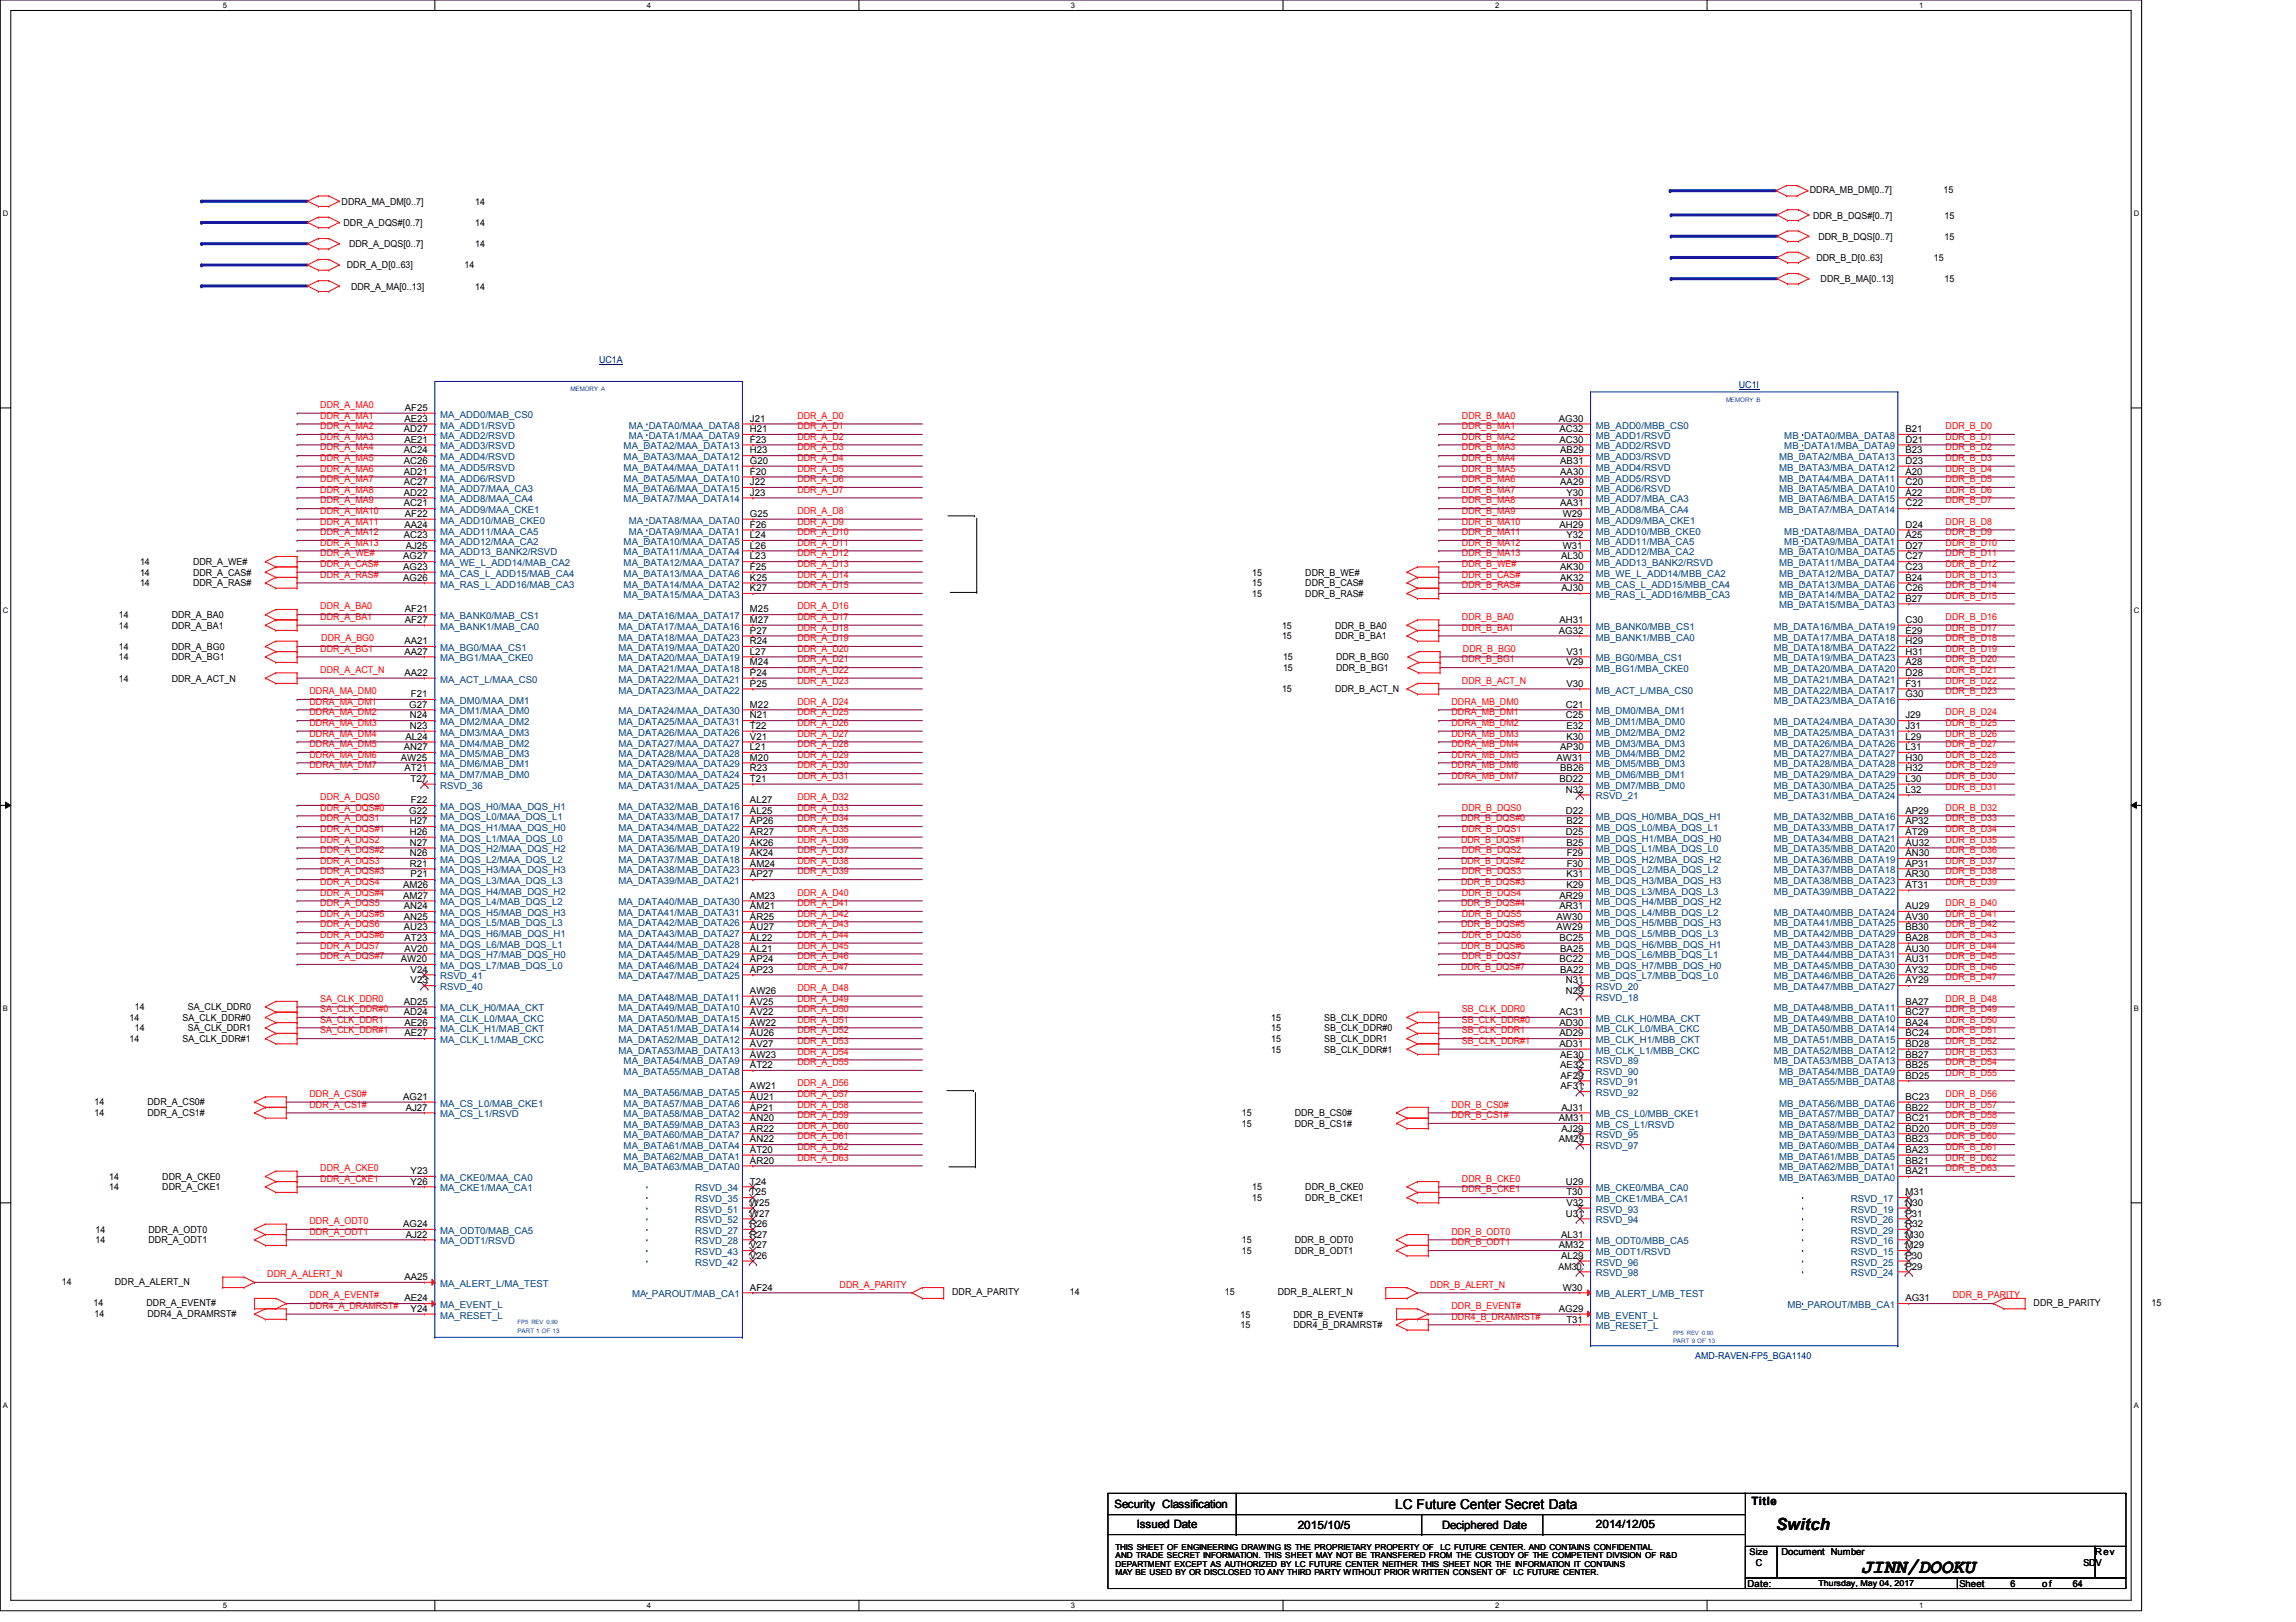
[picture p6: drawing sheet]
<svg xmlns="http://www.w3.org/2000/svg" width="297mm" height="210mm" viewBox="0 0 297 210" stroke-linecap="round" stroke-linejoin="round" font-family="sans-serif">
<defs><g id="words">
<text font-size="2.6" x="240.7" y="203.6">JINN/DOOKU</text>
<text font-size="2.2" x="229.8" y="198">Switch</text>
<text font-size="1.8" x="180.5" y="195.2">LC Future Center Secret Data</text>
<g font-size="1.5">
<text x="144.2" y="195.2">Security Classification</text>
<text x="147.1" y="197.7">Issued Date</text>
<text x="167.9" y="197.9">2015/10/5</text>
<text x="186.6" y="197.9">Deciphered Date</text>
<text x="206.5" y="197.7">2014/12/05</text>
<text x="226.6" y="194.7">Title</text>
</g>
<g font-size="1.2">
<text x="44.2" y="26.5">DDRA_MA_DM[0..7]</text>
<text x="44.4" y="29.3">DDR_A_DQS#[0..7]</text>
<text x="61.5" y="26.5">14</text>
<text x="61.5" y="29.3">14</text>
<text x="234.1" y="25">DDRA_MB_DM[0..7]</text>
<text x="234.6" y="28.3">DDR_B_DQS#[0..7]</text>
<text x="251.5" y="25">15</text>
<text x="251.6" y="28.3">15</text>
<text x="44.9" y="34.7">DDR_A_D[0..63]</text>
<text x="45.2" y="32">DDR_A_DQS[0..7]</text>
<text x="60.1" y="34.7">14</text>
<text x="61.5" y="32">14</text>
<text x="235" y="33.8">DDR_B_D[0..63]</text>
<text x="235.2" y="31">DDR_B_DQS[0..7]</text>
<text x="250.2" y="33.8">15</text>
<text x="251.6" y="31">15</text>
<text x="45.4" y="37.5">DDR_A_MA[0..13]</text>
<text x="61.5" y="37.5">14</text>
<text x="235.5" y="36.5">DDR_B_MA[0..13]</text>
<text x="251.6" y="36.5">15</text>
<text x="52.4" y="53.2">AF25</text>
<text x="52.2" y="58.7">AC24</text>
<text x="52.2" y="55.9">AD27</text>
<text x="52.3" y="57.3">AE21</text>
<text x="52.3" y="54.6">AE23</text>
<text x="97" y="58.7">H23</text>
<text x="97" y="57.3">F23</text>
<text x="97" y="55.9">H21</text>
<text x="97" y="54.6">J21</text>
<text x="201.7" y="54.6">AG30</text>
<text x="201.8" y="57.3">AC30</text>
<text x="201.8" y="55.9">AC32</text>
<text x="201.8" y="58.7">AB29</text>
<text x="246.5" y="58.7">B23</text>
<text x="246.5" y="57.3">D21</text>
<text x="246.5" y="55.9">B21</text>
<text x="52.2" y="65.5">AC21</text>
<text x="52.2" y="64.1">AD22</text>
<text x="52.2" y="62.8">AC27</text>
<text x="52.2" y="61.4">AD21</text>
<text x="52.2" y="60">AC26</text>
<text x="97" y="64.1">J23</text>
<text x="97" y="62.8">J22</text>
<text x="97" y="61.4">F20</text>
<text x="97" y="60">G20</text>
<text x="201.8" y="65.5">AA31</text>
<text x="201.8" y="62.8">AA29</text>
<text x="201.8" y="61.4">AA30</text>
<text x="201.8" y="60">AB31</text>
<text x="202.6" y="64.1">Y30</text>
<text x="246.5" y="65.5">C22</text>
<text x="246.5" y="64.1">A22</text>
<text x="246.5" y="62.8">C20</text>
<text x="246.5" y="61.4">A20</text>
<text x="246.5" y="60">D23</text>
<text x="52.2" y="69.6">AC23</text>
<text x="52.3" y="68.3">AA24</text>
<text x="52.4" y="66.9">AF22</text>
<text x="52.5" y="71">AJ25</text>
<text x="97" y="71">L26</text>
<text x="97" y="69.6">L24</text>
<text x="97" y="68.3">F26</text>
<text x="97" y="66.9">G25</text>
<text x="201.8" y="68.3">AH29</text>
<text x="202.2" y="71">W31</text>
<text x="202.2" y="66.9">W29</text>
<text x="202.6" y="69.6">Y32</text>
<text x="246.5" y="71">D27</text>
<text x="246.5" y="69.6">A25</text>
<text x="246.5" y="68.3">D24</text>
<text x="18.1" y="75.9">14</text>
<text x="18.1" y="73.2">14</text>
<text x="18.1" y="74.5">14</text>
<text x="25" y="75.9">DDR_A_RAS#</text>
<text x="25" y="73.2">DDR_A_WE#</text>
<text x="25" y="74.5">DDR_A_CAS#</text>
<text x="52.2" y="75.1">AG26</text>
<text x="52.2" y="73.7">AG23</text>
<text x="52.2" y="72.4">AG27</text>
<text x="97" y="76.5">K27</text>
<text x="97" y="75.1">K25</text>
<text x="97" y="73.7">F25</text>
<text x="97" y="72.4">L23</text>
<text x="162" y="74.5">15</text>
<text x="162" y="75.9">15</text>
<text x="162" y="77.3">15</text>
<text x="168.9" y="74.5">DDR_B_WE#</text>
<text x="168.9" y="75.9">DDR_B_CAS#</text>
<text x="168.9" y="77.3">DDR_B_RAS#</text>
<text x="201.8" y="75.1">AK32</text>
<text x="201.8" y="73.7">AK30</text>
<text x="202" y="72.4">AL30</text>
<text x="202" y="76.5">AJ30</text>
<text x="246.5" y="77.9">B27</text>
<text x="246.5" y="76.5">C26</text>
<text x="246.5" y="75.1">B24</text>
<text x="246.5" y="73.7">C23</text>
<text x="246.5" y="72.4">C27</text>
<text x="15.4" y="80">14</text>
<text x="15.4" y="81.4">14</text>
<text x="22.2" y="80">DDR_A_BA0</text>
<text x="22.2" y="81.4">DDR_A_BA1</text>
<text x="52.3" y="83.4">AA21</text>
<text x="52.4" y="80.6">AF27</text>
<text x="52.4" y="79.2">AF21</text>
<text x="97" y="83.4">R24</text>
<text x="97" y="82">P27</text>
<text x="97" y="80.6">M27</text>
<text x="97" y="79.2">M25</text>
<text x="165.9" y="81.4">15</text>
<text x="165.9" y="82.7">15</text>
<text x="172.7" y="81.4">DDR_B_BA0</text>
<text x="172.7" y="82.7">DDR_B_BA1</text>
<text x="201.7" y="82">AG32</text>
<text x="201.8" y="80.6">AH31</text>
<text x="246.5" y="83.4">H29</text>
<text x="246.5" y="82">E29</text>
<text x="246.5" y="80.6">C30</text>
<text x="15.4" y="84.1">14</text>
<text x="15.4" y="88.2">14</text>
<text x="15.4" y="85.5">14</text>
<text x="22.2" y="84.1">DDR_A_BG0</text>
<text x="22.2" y="88.2">DDR_A_ACT_N</text>
<text x="22.2" y="85.5">DDR_A_BG1</text>
<text x="52.3" y="87.5">AA22</text>
<text x="52.3" y="84.7">AA27</text>
<text x="97" y="88.9">P25</text>
<text x="97" y="87.5">P24</text>
<text x="97" y="86.1">M24</text>
<text x="97" y="84.7">L27</text>
<text x="165.9" y="89.6">15</text>
<text x="166" y="86.9">15</text>
<text x="166" y="85.5">15</text>
<text x="172.7" y="89.6">DDR_B_ACT_N</text>
<text x="172.8" y="86.9">DDR_B_BG1</text>
<text x="172.8" y="85.5">DDR_B_BG0</text>
<text x="202.6" y="88.9">V30</text>
<text x="202.6" y="86.1">V29</text>
<text x="202.6" y="84.7">V31</text>
<text x="246.5" y="88.9">F31</text>
<text x="246.5" y="87.5">D28</text>
<text x="246.5" y="86.1">A28</text>
<text x="246.5" y="84.7">H31</text>
<text x="52.4" y="95.7">AL24</text>
<text x="53" y="91.6">G27</text>
<text x="53" y="94.3">N23</text>
<text x="53" y="93">N24</text>
<text x="53.2" y="90.2">F21</text>
<text x="97" y="95.7">V21</text>
<text x="97" y="94.3">T22</text>
<text x="97" y="93">N21</text>
<text x="97" y="91.6">M22</text>
<text x="202.6" y="93">C25</text>
<text x="202.6" y="91.6">C21</text>
<text x="202.6" y="95.7">K30</text>
<text x="202.6" y="94.3">E32</text>
<text x="246.5" y="95.7">L29</text>
<text x="246.5" y="94.3">J31</text>
<text x="246.5" y="93">J29</text>
<text x="246.5" y="90.2">G30</text>
<text x="51.9" y="98.4">AW25</text>
<text x="52.2" y="97.1">AN27</text>
<text x="52.3" y="99.8">AT21</text>
<text x="53.1" y="101.2">T27</text>
<text x="97" y="101.2">T21</text>
<text x="97" y="99.8">R23</text>
<text x="97" y="98.4">M20</text>
<text x="97" y="97.1">L21</text>
<text x="201.4" y="98.4">AW31</text>
<text x="201.8" y="101.2">BD22</text>
<text x="201.8" y="99.8">BB26</text>
<text x="201.8" y="97.1">AP30</text>
<text x="246.5" y="101.2">L30</text>
<text x="246.5" y="99.8">H32</text>
<text x="246.5" y="98.4">H30</text>
<text x="246.5" y="97.1">L31</text>
<text x="53" y="105.3">G22</text>
<text x="53" y="106.7">H27</text>
<text x="53.2" y="103.9">F22</text>
<text x="97" y="106.7">AP26</text>
<text x="97" y="105.3">AL25</text>
<text x="97" y="103.9">AL27</text>
<text x="202.6" y="105.3">D22</text>
<text x="202.6" y="102.6">N32</text>
<text x="202.6" y="106.7">B22</text>
<text x="246.5" y="106.7">AP32</text>
<text x="246.5" y="105.3">AP29</text>
<text x="246.5" y="102.6">L32</text>
<text x="53" y="112.1">R21</text>
<text x="53" y="110.8">N26</text>
<text x="53" y="109.4">N27</text>
<text x="53" y="108">H26</text>
<text x="53.1" y="113.5">P21</text>
<text x="97" y="113.5">AP27</text>
<text x="97" y="112.1">AM24</text>
<text x="97" y="110.8">AK24</text>
<text x="97" y="109.4">AK26</text>
<text x="97" y="108">AR27</text>
<text x="202.6" y="108">D25</text>
<text x="202.6" y="113.5">K31</text>
<text x="202.6" y="109.4">B25</text>
<text x="202.7" y="112.1">F30</text>
<text x="202.7" y="110.8">F29</text>
<text x="246.5" y="113.5">AR30</text>
<text x="246.5" y="112.1">AP31</text>
<text x="246.5" y="110.8">AN30</text>
<text x="246.5" y="109.4">AU32</text>
<text x="246.5" y="108">AT29</text>
<text x="52.2" y="116.3">AM27</text>
<text x="52.2" y="114.9">AM26</text>
<text x="52.2" y="119">AN25</text>
<text x="52.2" y="117.6">AN24</text>
<text x="97" y="119">AR25</text>
<text x="97" y="117.6">AM21</text>
<text x="97" y="116.3">AM23</text>
<text x="201.4" y="119">AW30</text>
<text x="201.8" y="117.6">AR31</text>
<text x="201.8" y="116.3">AR29</text>
<text x="202.6" y="114.9">K29</text>
<text x="246.5" y="119">AV30</text>
<text x="246.5" y="117.6">AU29</text>
<text x="246.5" y="114.9">AT31</text>
<text x="51.9" y="124.5">AW20</text>
<text x="52.2" y="120.4">AU23</text>
<text x="52.3" y="123.1">AV20</text>
<text x="52.3" y="121.8">AT23</text>
<text x="53.1" y="125.9">V24</text>
<text x="97" y="125.9">AP23</text>
<text x="97" y="124.5">AP24</text>
<text x="97" y="123.1">AL21</text>
<text x="97" y="121.8">AL22</text>
<text x="97" y="120.4">AU27</text>
<text x="201.4" y="120.4">AW29</text>
<text x="201.8" y="124.5">BC22</text>
<text x="201.8" y="121.8">BC25</text>
<text x="201.8" y="125.9">BA22</text>
<text x="201.8" y="123.1">BA25</text>
<text x="246.5" y="125.9">AY32</text>
<text x="246.5" y="124.5">AU31</text>
<text x="246.5" y="123.1">AU30</text>
<text x="246.5" y="121.8">BA28</text>
<text x="246.5" y="120.4">BB30</text>
<text x="17.4" y="130.7">14</text>
<text x="24.3" y="130.7">SA_CLK_DDR0</text>
<text x="52.2" y="131.4">AD24</text>
<text x="52.2" y="130">AD25</text>
<text x="53.1" y="127.3">V23</text>
<text x="97" y="131.4">AV22</text>
<text x="97" y="130">AV25</text>
<text x="97" y="128.6">AW26</text>
<text x="201.8" y="131.4">AC31</text>
<text x="202.6" y="128.6">N29</text>
<text x="202.6" y="127.3">N31</text>
<text x="246.5" y="131.4">BC27</text>
<text x="246.5" y="130">BA27</text>
<text x="246.5" y="127.3">AY29</text>
<text x="16.8" y="132.1">14</text>
<text x="16.8" y="134.9">14</text>
<text x="17.4" y="133.5">14</text>
<text x="23.6" y="132.1">SA_CLK_DDR#0</text>
<text x="23.6" y="134.9">SA_CLK_DDR#1</text>
<text x="24.3" y="133.5">SA_CLK_DDR1</text>
<text x="52.3" y="134.1">AE27</text>
<text x="52.3" y="132.7">AE26</text>
<text x="97" y="136.9">AW23</text>
<text x="97" y="135.5">AV27</text>
<text x="97" y="134.1">AU26</text>
<text x="97" y="132.7">AW22</text>
<text x="164.5" y="133.5">15</text>
<text x="164.5" y="132.1">15</text>
<text x="164.5" y="134.9">15</text>
<text x="164.5" y="136.2">15</text>
<text x="171.3" y="133.5">SB_CLK_DDR#0</text>
<text x="171.3" y="132.1">SB_CLK_DDR0</text>
<text x="171.3" y="134.9">SB_CLK_DDR1</text>
<text x="171.3" y="136.2">SB_CLK_DDR#1</text>
<text x="201.8" y="135.5">AD31</text>
<text x="201.8" y="134.1">AD29</text>
<text x="201.8" y="132.7">AD30</text>
<text x="201.8" y="136.9">AE30</text>
<text x="246.5" y="136.9">BB27</text>
<text x="246.5" y="135.5">BD28</text>
<text x="246.5" y="134.1">BC24</text>
<text x="246.5" y="132.7">BA24</text>
<text x="12.2" y="143">14</text>
<text x="19.1" y="143">DDR_A_CS0#</text>
<text x="52.2" y="142.3">AG21</text>
<text x="52.5" y="143.7">AJ27</text>
<text x="97" y="143.7">AP21</text>
<text x="97" y="142.3">AU21</text>
<text x="97" y="141">AW21</text>
<text x="97" y="138.2">AT22</text>
<text x="201.8" y="138.2">AE32</text>
<text x="201.9" y="141">AF31</text>
<text x="201.9" y="139.6">AF29</text>
<text x="202" y="143.7">AJ31</text>
<text x="246.5" y="143.7">BB22</text>
<text x="246.5" y="142.3">BC23</text>
<text x="246.5" y="139.6">BD25</text>
<text x="246.5" y="138.2">BB25</text>
<text x="12.2" y="144.4">14</text>
<text x="19.1" y="144.4">DDR_A_CS1#</text>
<text x="97" y="149.2">AT20</text>
<text x="97" y="147.8">AN22</text>
<text x="97" y="146.4">AR22</text>
<text x="97" y="145.1">AN20</text>
<text x="160.7" y="145.8">15</text>
<text x="160.7" y="144.4">15</text>
<text x="167.5" y="145.8">DDR_B_CS1#</text>
<text x="167.5" y="144.4">DDR_B_CS0#</text>
<text x="201.7" y="147.8">AM29</text>
<text x="201.7" y="145.1">AM31</text>
<text x="202" y="146.4">AJ29</text>
<text x="246.5" y="149.2">BA23</text>
<text x="246.5" y="147.8">BB23</text>
<text x="246.5" y="146.4">BD20</text>
<text x="246.5" y="145.1">BC21</text>
<text x="14.1" y="154.1">14</text>
<text x="14.1" y="152.7">14</text>
<text x="21" y="154.1">DDR_A_CKE1</text>
<text x="21" y="152.7">DDR_A_CKE0</text>
<text x="53.1" y="153.3">Y26</text>
<text x="53.1" y="151.9">Y23</text>
<text x="97" y="154.7">T25</text>
<text x="97" y="153.3">T24</text>
<text x="97" y="150.6">AR20</text>
<text x="162" y="155.4">15</text>
<text x="162" y="154.1">15</text>
<text x="168.9" y="155.4">DDR_B_CKE1</text>
<text x="168.9" y="154.1">DDR_B_CKE0</text>
<text x="202.6" y="153.3">U29</text>
<text x="202.6" y="154.7">T30</text>
<text x="246.5" y="154.7">M31</text>
<text x="246.5" y="151.9">BA21</text>
<text x="246.5" y="150.6">BB21</text>
<text x="12.4" y="159.6">14</text>
<text x="12.4" y="160.9">14</text>
<text x="19.2" y="159.6">DDR_A_ODT0</text>
<text x="19.2" y="160.9">DDR_A_ODT1</text>
<text x="52.2" y="158.8">AG24</text>
<text x="52.5" y="160.1">AJ22</text>
<text x="97" y="161.5">V27</text>
<text x="97" y="160.1">R27</text>
<text x="97" y="158.8">R26</text>
<text x="97" y="157.4">W27</text>
<text x="97" y="156">W25</text>
<text x="160.7" y="160.9">15</text>
<text x="167.5" y="160.9">DDR_B_ODT0</text>
<text x="201.7" y="161.5">AM32</text>
<text x="202" y="160.1">AL31</text>
<text x="202.6" y="157.4">U31</text>
<text x="202.6" y="156">V32</text>
<text x="246.5" y="161.5">M29</text>
<text x="246.5" y="160.1">M30</text>
<text x="246.5" y="158.8">R32</text>
<text x="246.5" y="157.4">P31</text>
<text x="246.5" y="156">N30</text>
<text x="8" y="166.3">14</text>
<text x="14.9" y="166.3">DDR_A_ALERT_N</text>
<text x="52.3" y="165.7">AA25</text>
<text x="97" y="167">AF24</text>
<text x="97" y="162.9">V26</text>
<text x="123.2" y="167.6">DDR_A_PARITY</text>
<text x="138.4" y="167.6">14</text>
<text x="158.5" y="167.6">15</text>
<text x="160.7" y="162.3">15</text>
<text x="165.3" y="167.6">DDR_B_ALERT_N</text>
<text x="167.5" y="162.3">DDR_B_ODT1</text>
<text x="201.6" y="164.3">AM30</text>
<text x="202" y="162.9">AL29</text>
<text x="202.2" y="167">W30</text>
<text x="246.5" y="164.3">P29</text>
<text x="246.5" y="162.9">P30</text>
<text x="12.1" y="169">14</text>
<text x="12.2" y="170.4">14</text>
<text x="19" y="169">DDR_A_EVENT#</text>
<text x="19.1" y="170.4">DDR4_A_DRAMRST#</text>
<text x="52.3" y="168.4">AE24</text>
<text x="53.1" y="169.8">Y24</text>
<text x="160.5" y="171.9">15</text>
<text x="160.5" y="170.5">15</text>
<text x="167.3" y="171.9">DDR4_B_DRAMRST#</text>
<text x="167.3" y="170.5">DDR_B_EVENT#</text>
<text x="201.7" y="169.8">AG29</text>
<text x="202.6" y="171.2">T31</text>
<text x="246.5" y="168.4">AG31</text>
<text x="263.1" y="169">DDR_B_PARITY</text>
<text x="278.3" y="169">15</text>
<text x="226.4" y="201.2">Size</text>
<text x="227.2" y="202.6">C</text>
<text x="230.5" y="201.3">Document Number</text>
<text x="269.5" y="202.6">SDV</text>
<text x="271.1" y="201.3">Rev</text>
<text x="226.1" y="205.4">Date:</text>
<text x="253.5" y="205.4">Sheet</text>
<text x="260.1" y="205.4">6</text>
<text x="264.2" y="205.4">of</text>
<text x="268.2" y="205.4">64</text>
</g>
<g font-size="1.2" fill="#000080">
<text x="77.5" y="46.9">UC1A</text>
<text x="225" y="50.2">UC1I</text>
<text x="219.3" y="175.9">AMD-RAVEN-FP5_BGA1140</text>
</g>
<g font-size="1.2" fill="#f00">
<text x="41.4" y="52.8">DDR_A_MA0</text>
<text x="41.4" y="54.2">DDR_A_MA1</text>
<text x="41.4" y="58.3">DDR_A_MA4</text>
<text x="41.4" y="59.6">DDR_A_MA5</text>
<text x="41.4" y="56.9">DDR_A_MA3</text>
<text x="41.4" y="55.5">DDR_A_MA2</text>
<text x="103.2" y="56.9">DDR_A_D2</text>
<text x="103.2" y="54.2">DDR_A_D0</text>
<text x="103.2" y="59.6">DDR_A_D4</text>
<text x="103.2" y="58.3">DDR_A_D3</text>
<text x="103.2" y="55.5">DDR_A_D1</text>
<text x="189.1" y="56.9">DDR_B_MA2</text>
<text x="189.1" y="54.2">DDR_B_MA0</text>
<text x="189.1" y="55.5">DDR_B_MA1</text>
<text x="189.1" y="59.6">DDR_B_MA4</text>
<text x="189.1" y="58.3">DDR_B_MA3</text>
<text x="251.7" y="59.6">DDR_B_D3</text>
<text x="251.7" y="58.3">DDR_B_D2</text>
<text x="251.7" y="56.9">DDR_B_D1</text>
<text x="251.7" y="55.5">DDR_B_D0</text>
<text x="41.4" y="61">DDR_A_MA6</text>
<text x="41.4" y="62.4">DDR_A_MA7</text>
<text x="41.4" y="65.2">DDR_A_MA9</text>
<text x="41.4" y="63.8">DDR_A_MA8</text>
<text x="103.2" y="62.4">DDR_A_D6</text>
<text x="103.2" y="63.8">DDR_A_D7</text>
<text x="103.2" y="61">DDR_A_D5</text>
<text x="189.1" y="63.8">DDR_B_MA7</text>
<text x="189.1" y="61">DDR_B_MA5</text>
<text x="189.1" y="62.4">DDR_B_MA6</text>
<text x="189.1" y="65.2">DDR_B_MA8</text>
<text x="251.7" y="61">DDR_B_D4</text>
<text x="251.7" y="63.8">DDR_B_D6</text>
<text x="251.7" y="62.4">DDR_B_D5</text>
<text x="251.7" y="65.2">DDR_B_D7</text>
<text x="41.4" y="69.3">DDR_A_MA12</text>
<text x="41.4" y="66.5">DDR_A_MA10</text>
<text x="41.4" y="67.9">DDR_A_MA11</text>
<text x="41.4" y="70.6">DDR_A_MA13</text>
<text x="103.2" y="67.9">DDR_A_D9</text>
<text x="103.2" y="66.5">DDR_A_D8</text>
<text x="103.2" y="70.6">DDR_A_D11</text>
<text x="103.2" y="69.3">DDR_A_D10</text>
<text x="189.1" y="66.5">DDR_B_MA9</text>
<text x="189.1" y="70.6">DDR_B_MA12</text>
<text x="189.1" y="69.3">DDR_B_MA11</text>
<text x="189.1" y="67.9">DDR_B_MA10</text>
<text x="251.7" y="69.3">DDR_B_D9</text>
<text x="251.7" y="67.9">DDR_B_D8</text>
<text x="251.7" y="70.6">DDR_B_D10</text>
<text x="41.4" y="74.8">DDR_A_RAS#</text>
<text x="41.4" y="72">DDR_A_WE#</text>
<text x="41.4" y="73.4">DDR_A_CAS#</text>
<text x="103.2" y="76.1">DDR_A_D15</text>
<text x="103.2" y="74.8">DDR_A_D14</text>
<text x="103.2" y="73.4">DDR_A_D13</text>
<text x="103.2" y="72">DDR_A_D12</text>
<text x="189.1" y="72">DDR_B_MA13</text>
<text x="189.1" y="73.4">DDR_B_WE#</text>
<text x="189.1" y="74.8">DDR_B_CAS#</text>
<text x="189.1" y="76.1">DDR_B_RAS#</text>
<text x="251.7" y="72">DDR_B_D11</text>
<text x="251.7" y="73.4">DDR_B_D12</text>
<text x="251.7" y="76.1">DDR_B_D14</text>
<text x="251.7" y="74.8">DDR_B_D13</text>
<text x="251.7" y="77.5">DDR_B_D15</text>
<text x="41.4" y="80.2">DDR_A_BA1</text>
<text x="41.4" y="78.9">DDR_A_BA0</text>
<text x="41.6" y="83">DDR_A_BG0</text>
<text x="103.2" y="81.6">DDR_A_D18</text>
<text x="103.2" y="83">DDR_A_D19</text>
<text x="103.2" y="78.9">DDR_A_D16</text>
<text x="103.2" y="80.2">DDR_A_D17</text>
<text x="189.1" y="80.2">DDR_B_BA0</text>
<text x="189.1" y="81.6">DDR_B_BA1</text>
<text x="251.7" y="81.6">DDR_B_D17</text>
<text x="251.7" y="80.2">DDR_B_D16</text>
<text x="251.7" y="83">DDR_B_D18</text>
<text x="40" y="89.8">DDRA_MA_DM0</text>
<text x="41.4" y="87.1">DDR_A_ACT_N</text>
<text x="41.4" y="84.3">DDR_A_BG1</text>
<text x="103.2" y="87.1">DDR_A_D22</text>
<text x="103.2" y="85.7">DDR_A_D21</text>
<text x="103.2" y="84.3">DDR_A_D20</text>
<text x="103.2" y="88.5">DDR_A_D23</text>
<text x="189.1" y="88.5">DDR_B_ACT_N</text>
<text x="189.1" y="85.7">DDR_B_BG1</text>
<text x="189.3" y="84.3">DDR_B_BG0</text>
<text x="251.7" y="85.7">DDR_B_D20</text>
<text x="251.7" y="87.1">DDR_B_D21</text>
<text x="251.7" y="89.8">DDR_B_D23</text>
<text x="251.7" y="84.3">DDR_B_D19</text>
<text x="251.7" y="88.5">DDR_B_D22</text>
<text x="40" y="95.3">DDRA_MA_DM4</text>
<text x="40" y="91.2">DDRA_MA_DM1</text>
<text x="40" y="92.6">DDRA_MA_DM2</text>
<text x="40" y="93.9">DDRA_MA_DM3</text>
<text x="103.2" y="93.9">DDR_A_D26</text>
<text x="103.2" y="91.2">DDR_A_D24</text>
<text x="103.2" y="92.6">DDR_A_D25</text>
<text x="103.2" y="95.3">DDR_A_D27</text>
<text x="187.8" y="95.3">DDRA_MB_DM3</text>
<text x="187.8" y="91.2">DDRA_MB_DM0</text>
<text x="187.8" y="92.6">DDRA_MB_DM1</text>
<text x="187.8" y="93.9">DDRA_MB_DM2</text>
<text x="251.7" y="92.6">DDR_B_D24</text>
<text x="251.7" y="95.3">DDR_B_D26</text>
<text x="251.7" y="93.9">DDR_B_D25</text>
<text x="40" y="96.7">DDRA_MA_DM5</text>
<text x="40" y="99.4">DDRA_MA_DM7</text>
<text x="40" y="98">DDRA_MA_DM6</text>
<text x="103.2" y="98">DDR_A_D29</text>
<text x="103.2" y="100.8">DDR_A_D31</text>
<text x="103.2" y="96.7">DDR_A_D28</text>
<text x="103.2" y="99.4">DDR_A_D30</text>
<text x="187.8" y="99.4">DDRA_MB_DM6</text>
<text x="187.8" y="100.8">DDRA_MB_DM7</text>
<text x="187.8" y="96.7">DDRA_MB_DM4</text>
<text x="187.8" y="98">DDRA_MB_DM5</text>
<text x="251.7" y="96.7">DDR_B_D27</text>
<text x="251.7" y="100.8">DDR_B_D30</text>
<text x="251.7" y="98">DDR_B_D28</text>
<text x="251.7" y="99.4">DDR_B_D29</text>
<text x="41.4" y="103.5">DDR_A_DQS0</text>
<text x="41.4" y="104.9">DDR_A_DQS#0</text>
<text x="41.4" y="107.7">DDR_A_DQS#1</text>
<text x="41.4" y="106.3">DDR_A_DQS1</text>
<text x="103.2" y="107.7">DDR_A_D35</text>
<text x="103.2" y="106.3">DDR_A_D34</text>
<text x="103.2" y="104.9">DDR_A_D33</text>
<text x="103.2" y="103.5">DDR_A_D32</text>
<text x="189" y="106.3">DDR_B_DQS#0</text>
<text x="189.1" y="107.7">DDR_B_DQS1</text>
<text x="189.1" y="104.9">DDR_B_DQS0</text>
<text x="251.7" y="106.3">DDR_B_D33</text>
<text x="251.7" y="107.7">DDR_B_D34</text>
<text x="251.7" y="104.9">DDR_B_D32</text>
<text x="251.7" y="102.2">DDR_B_D31</text>
<text x="41.4" y="110.4">DDR_A_DQS#2</text>
<text x="41.4" y="113.2">DDR_A_DQS#3</text>
<text x="41.4" y="111.8">DDR_A_DQS3</text>
<text x="41.4" y="109.1">DDR_A_DQS2</text>
<text x="103.2" y="113.2">DDR_A_D39</text>
<text x="103.2" y="110.4">DDR_A_D37</text>
<text x="103.2" y="109.1">DDR_A_D36</text>
<text x="103.2" y="111.8">DDR_A_D38</text>
<text x="189" y="111.8">DDR_B_DQS#2</text>
<text x="189" y="109.1">DDR_B_DQS#1</text>
<text x="189.1" y="110.4">DDR_B_DQS2</text>
<text x="189.1" y="113.2">DDR_B_DQS3</text>
<text x="251.7" y="109.1">DDR_B_D35</text>
<text x="251.7" y="111.8">DDR_B_D37</text>
<text x="251.7" y="110.4">DDR_B_D36</text>
<text x="251.7" y="113.2">DDR_B_D38</text>
<text x="41.4" y="118.6">DDR_A_DQS#5</text>
<text x="41.4" y="117.3">DDR_A_DQS5</text>
<text x="41.4" y="114.5">DDR_A_DQS4</text>
<text x="41.4" y="115.9">DDR_A_DQS#4</text>
<text x="103.2" y="118.6">DDR_A_D42</text>
<text x="103.2" y="115.9">DDR_A_D40</text>
<text x="103.2" y="117.3">DDR_A_D41</text>
<text x="189" y="117.3">DDR_B_DQS#4</text>
<text x="189" y="114.5">DDR_B_DQS#3</text>
<text x="189.1" y="118.6">DDR_B_DQS5</text>
<text x="189.1" y="115.9">DDR_B_DQS4</text>
<text x="251.7" y="117.3">DDR_B_D40</text>
<text x="251.7" y="114.5">DDR_B_D39</text>
<text x="251.7" y="118.6">DDR_B_D41</text>
<text x="41.4" y="124.1">DDR_A_DQS#7</text>
<text x="41.4" y="120">DDR_A_DQS6</text>
<text x="41.4" y="121.4">DDR_A_DQS#6</text>
<text x="41.4" y="122.8">DDR_A_DQS7</text>
<text x="103.2" y="121.4">DDR_A_D44</text>
<text x="103.2" y="120">DDR_A_D43</text>
<text x="103.2" y="124.1">DDR_A_D46</text>
<text x="103.2" y="125.5">DDR_A_D47</text>
<text x="103.2" y="122.8">DDR_A_D45</text>
<text x="189" y="125.5">DDR_B_DQS#7</text>
<text x="189" y="120">DDR_B_DQS#5</text>
<text x="189" y="122.8">DDR_B_DQS#6</text>
<text x="189.1" y="121.4">DDR_B_DQS6</text>
<text x="189.1" y="124.1">DDR_B_DQS7</text>
<text x="251.7" y="120">DDR_B_D42</text>
<text x="251.7" y="121.4">DDR_B_D43</text>
<text x="251.7" y="122.8">DDR_B_D44</text>
<text x="251.7" y="125.5">DDR_B_D46</text>
<text x="251.7" y="124.1">DDR_B_D45</text>
<text x="41.4" y="129.6">SA_CLK_DDR0</text>
<text x="41.4" y="131">SA_CLK_DDR#0</text>
<text x="103.2" y="129.6">DDR_A_D49</text>
<text x="103.2" y="131">DDR_A_D50</text>
<text x="103.2" y="128.2">DDR_A_D48</text>
<text x="189.1" y="131">SB_CLK_DDR0</text>
<text x="251.7" y="126.9">DDR_B_D47</text>
<text x="251.7" y="131">DDR_B_D49</text>
<text x="251.7" y="129.6">DDR_B_D48</text>
<text x="41.4" y="132.3">SA_CLK_DDR1</text>
<text x="41.4" y="133.7">SA_CLK_DDR#1</text>
<text x="103.2" y="135.1">DDR_A_D53</text>
<text x="103.2" y="133.7">DDR_A_D52</text>
<text x="103.2" y="132.3">DDR_A_D51</text>
<text x="103.2" y="136.5">DDR_A_D54</text>
<text x="103.2" y="137.8">DDR_A_D55</text>
<text x="189.1" y="132.3">SB_CLK_DDR#0</text>
<text x="189.1" y="133.7">SB_CLK_DDR1</text>
<text x="189.1" y="135.1">SB_CLK_DDR#1</text>
<text x="251.7" y="136.5">DDR_B_D53</text>
<text x="251.7" y="132.3">DDR_B_D50</text>
<text x="251.7" y="133.7">DDR_B_D51</text>
<text x="251.7" y="137.8">DDR_B_D54</text>
<text x="251.7" y="135.1">DDR_B_D52</text>
<text x="40" y="143.3">DDR_A_CS1#</text>
<text x="40" y="141.9">DDR_A_CS0#</text>
<text x="103.2" y="140.6">DDR_A_D56</text>
<text x="103.2" y="141.9">DDR_A_D57</text>
<text x="103.2" y="143.3">DDR_A_D58</text>
<text x="187.8" y="143.3">DDR_B_CS0#</text>
<text x="251.7" y="139.2">DDR_B_D55</text>
<text x="251.7" y="143.3">DDR_B_D57</text>
<text x="251.7" y="141.9">DDR_B_D56</text>
<text x="103.2" y="148.8">DDR_A_D62</text>
<text x="103.2" y="144.7">DDR_A_D59</text>
<text x="103.2" y="146">DDR_A_D60</text>
<text x="103.2" y="147.4">DDR_A_D61</text>
<text x="187.8" y="144.7">DDR_B_CS1#</text>
<text x="251.7" y="146">DDR_B_D59</text>
<text x="251.7" y="147.4">DDR_B_D60</text>
<text x="251.7" y="144.7">DDR_B_D58</text>
<text x="251.7" y="148.8">DDR_B_D61</text>
<text x="41.4" y="151.6">DDR_A_CKE0</text>
<text x="41.4" y="152.9">DDR_A_CKE1</text>
<text x="103.2" y="150.2">DDR_A_D63</text>
<text x="189.1" y="154.3">DDR_B_CKE1</text>
<text x="189.1" y="152.9">DDR_B_CKE0</text>
<text x="251.7" y="150.2">DDR_B_D62</text>
<text x="251.7" y="151.6">DDR_B_D63</text>
<text x="40" y="158.4">DDR_A_ODT0</text>
<text x="40" y="159.8">DDR_A_ODT1</text>
<text x="187.8" y="159.8">DDR_B_ODT0</text>
<text x="187.8" y="161.2">DDR_B_ODT1</text>
<text x="34.6" y="165.3">DDR_A_ALERT_N</text>
<text x="108.6" y="166.6">DDR_A_PARITY</text>
<text x="185" y="166.6">DDR_B_ALERT_N</text>
<text x="40" y="169.4">DDR4_A_DRAMRST#</text>
<text x="40" y="168">DDR_A_EVENT#</text>
<text x="187.8" y="170.8">DDR4_B_DRAMRST#</text>
<text x="187.8" y="169.4">DDR_B_EVENT#</text>
<text x="252.6" y="168">DDR_B_PARITY</text>
</g>
<g font-size="1.2" fill="#004080">
<text x="56.9" y="59.6">MA_ADD4/RSVD</text>
<text x="56.9" y="58.2">MA_ADD3/RSVD</text>
<text x="56.9" y="56.8">MA_ADD2/RSVD</text>
<text x="56.9" y="55.5">MA_ADD1/RSVD</text>
<text x="56.9" y="54.1">MA_ADD0/MAB_CS0</text>
<text x="80.7" y="59.6">MA_DATA3/MAA_DATA12</text>
<text x="80.7" y="58.2">MA_DATA2/MAA_DATA13</text>
<text x="81.4" y="56.8">MA_DATA1/MAA_DATA9</text>
<text x="81.4" y="55.5">MA_DATA0/MAA_DATA8</text>
<text x="206.5" y="59.6">MB_ADD3/RSVD</text>
<text x="206.5" y="58.2">MB_ADD2/RSVD</text>
<text x="206.5" y="56.8">MB_ADD1/RSVD</text>
<text x="206.5" y="55.5">MB_ADD0/MBB_CS0</text>
<text x="230.2" y="59.6">MB_DATA2/MBA_DATA13</text>
<text x="230.8" y="58.2">MB_DATA1/MBA_DATA9</text>
<text x="230.8" y="56.8">MB_DATA0/MBA_DATA8</text>
<text x="56.9" y="65">MA_ADD8/MAA_CA4</text>
<text x="56.9" y="63.7">MA_ADD7/MAA_CA3</text>
<text x="56.9" y="62.3">MA_ADD6/RSVD</text>
<text x="56.9" y="60.9">MA_ADD5/RSVD</text>
<text x="80.7" y="65">MA_DATA7/MAA_DATA14</text>
<text x="80.7" y="63.7">MA_DATA6/MAA_DATA15</text>
<text x="80.7" y="62.3">MA_DATA5/MAA_DATA10</text>
<text x="80.7" y="60.9">MA_DATA4/MAA_DATA11</text>
<text x="206.5" y="65">MB_ADD7/MBA_CA3</text>
<text x="206.5" y="63.7">MB_ADD6/RSVD</text>
<text x="206.5" y="62.3">MB_ADD5/RSVD</text>
<text x="206.5" y="60.9">MB_ADD4/RSVD</text>
<text x="230.2" y="65">MB_DATA6/MBA_DATA15</text>
<text x="230.2" y="63.7">MB_DATA5/MBA_DATA10</text>
<text x="230.2" y="62.3">MB_DATA4/MBA_DATA11</text>
<text x="230.2" y="60.9">MB_DATA3/MBA_DATA12</text>
<text x="56.9" y="71.9">MA_ADD13_BANK2/RSVD</text>
<text x="56.9" y="70.5">MA_ADD12/MAA_CA2</text>
<text x="56.9" y="69.2">MA_ADD11/MAA_CA5</text>
<text x="56.9" y="67.8">MA_ADD10/MAB_CKE0</text>
<text x="56.9" y="66.4">MA_ADD9/MAA_CKE1</text>
<text x="80.7" y="71.9">MA_DATA11/MAA_DATA4</text>
<text x="80.7" y="70.5">MA_DATA10/MAA_DATA5</text>
<text x="81.4" y="69.2">MA_DATA9/MAA_DATA1</text>
<text x="81.4" y="67.8">MA_DATA8/MAA_DATA0</text>
<text x="206.5" y="71.9">MB_ADD12/MBA_CA2</text>
<text x="206.5" y="70.5">MB_ADD11/MBA_CA5</text>
<text x="206.5" y="69.2">MB_ADD10/MBB_CKE0</text>
<text x="206.5" y="67.8">MB_ADD9/MBA_CKE1</text>
<text x="206.5" y="66.4">MB_ADD8/MBA_CA4</text>
<text x="230.2" y="71.9">MB_DATA10/MBA_DATA5</text>
<text x="230.2" y="66.4">MB_DATA7/MBA_DATA14</text>
<text x="230.8" y="70.5">MB_DATA9/MBA_DATA1</text>
<text x="230.8" y="69.2">MB_DATA8/MBA_DATA0</text>
<text x="56.9" y="76">MA_RAS_L_ADD16/MAB_CA3</text>
<text x="56.9" y="74.6">MA_CAS_L_ADD15/MAB_CA4</text>
<text x="56.9" y="73.3">MA_WE_L_ADD14/MAB_CA2</text>
<text x="80.7" y="77.4">MA_DATA15/MAA_DATA3</text>
<text x="80.7" y="76">MA_DATA14/MAA_DATA2</text>
<text x="80.7" y="74.6">MA_DATA13/MAA_DATA6</text>
<text x="80.7" y="73.3">MA_DATA12/MAA_DATA7</text>
<text x="206.5" y="77.4">MB_RAS_L_ADD16/MBB_CA3</text>
<text x="206.5" y="76">MB_CAS_L_ADD15/MBB_CA4</text>
<text x="206.5" y="74.6">MB_WE_L_ADD14/MBB_CA2</text>
<text x="206.5" y="73.3">MB_ADD13_BANK2/RSVD</text>
<text x="230.2" y="77.4">MB_DATA14/MBA_DATA2</text>
<text x="230.2" y="76">MB_DATA13/MBA_DATA6</text>
<text x="230.2" y="74.6">MB_DATA12/MBA_DATA7</text>
<text x="230.2" y="73.3">MB_DATA11/MBA_DATA4</text>
<text x="56.9" y="81.5">MA_BANK1/MAB_CA0</text>
<text x="56.9" y="80.1">MA_BANK0/MAB_CS1</text>
<text x="80" y="82.9">MA_DATA18/MAA_DATA23</text>
<text x="80" y="81.5">MA_DATA17/MAA_DATA16</text>
<text x="80" y="80.1">MA_DATA16/MAA_DATA17</text>
<text x="206.5" y="82.9">MB_BANK1/MBB_CA0</text>
<text x="206.5" y="81.5">MB_BANK0/MBB_CS1</text>
<text x="229.5" y="82.9">MB_DATA17/MBA_DATA18</text>
<text x="229.5" y="81.5">MB_DATA16/MBA_DATA19</text>
<text x="230.2" y="78.7">MB_DATA15/MBA_DATA3</text>
<text x="56.9" y="88.3">MA_ACT_L/MAA_CS0</text>
<text x="56.9" y="85.6">MA_BG1/MAA_CKE0</text>
<text x="56.9" y="84.2">MA_BG0/MAA_CS1</text>
<text x="80" y="89.7">MA_DATA23/MAA_DATA22</text>
<text x="80" y="88.3">MA_DATA22/MAA_DATA21</text>
<text x="80" y="87">MA_DATA21/MAA_DATA18</text>
<text x="80" y="85.6">MA_DATA20/MAA_DATA19</text>
<text x="80" y="84.2">MA_DATA19/MAA_DATA20</text>
<text x="206.5" y="89.7">MB_ACT_L/MBA_CS0</text>
<text x="206.5" y="87">MB_BG1/MBA_CKE0</text>
<text x="206.5" y="85.6">MB_BG0/MBA_CS1</text>
<text x="229.5" y="89.7">MB_DATA22/MBA_DATA17</text>
<text x="229.5" y="88.3">MB_DATA21/MBA_DATA21</text>
<text x="229.5" y="87">MB_DATA20/MBA_DATA20</text>
<text x="229.5" y="85.6">MB_DATA19/MBA_DATA23</text>
<text x="229.5" y="84.2">MB_DATA18/MBA_DATA22</text>
<text x="56.9" y="95.2">MA_DM3/MAA_DM3</text>
<text x="56.9" y="93.9">MA_DM2/MAA_DM2</text>
<text x="56.9" y="92.5">MA_DM1/MAA_DM0</text>
<text x="56.9" y="91.1">MA_DM0/MAA_DM1</text>
<text x="80" y="95.2">MA_DATA26/MAA_DATA26</text>
<text x="80" y="93.9">MA_DATA25/MAA_DATA31</text>
<text x="80" y="92.5">MA_DATA24/MAA_DATA30</text>
<text x="206.5" y="95.2">MB_DM2/MBA_DM2</text>
<text x="206.5" y="93.9">MB_DM1/MBA_DM0</text>
<text x="206.5" y="92.5">MB_DM0/MBA_DM1</text>
<text x="229.5" y="95.2">MB_DATA25/MBA_DATA31</text>
<text x="229.5" y="93.9">MB_DATA24/MBA_DATA30</text>
<text x="229.5" y="91.1">MB_DATA23/MBA_DATA16</text>
<text x="56.9" y="100.7">MA_DM7/MAB_DM0</text>
<text x="56.9" y="99.3">MA_DM6/MAB_DM1</text>
<text x="56.9" y="98">MA_DM5/MAB_DM3</text>
<text x="56.9" y="96.6">MA_DM4/MAB_DM2</text>
<text x="80" y="100.7">MA_DATA30/MAA_DATA24</text>
<text x="80" y="99.3">MA_DATA29/MAA_DATA29</text>
<text x="80" y="98">MA_DATA28/MAA_DATA28</text>
<text x="80" y="96.6">MA_DATA27/MAA_DATA27</text>
<text x="206.5" y="100.7">MB_DM6/MBB_DM1</text>
<text x="206.5" y="99.3">MB_DM5/MBB_DM3</text>
<text x="206.5" y="98">MB_DM4/MBB_DM2</text>
<text x="206.5" y="96.6">MB_DM3/MBA_DM3</text>
<text x="229.5" y="100.7">MB_DATA29/MBA_DATA29</text>
<text x="229.5" y="99.3">MB_DATA28/MBA_DATA28</text>
<text x="229.5" y="98">MB_DATA27/MBA_DATA27</text>
<text x="229.5" y="96.6">MB_DATA26/MBA_DATA26</text>
<text x="56.9" y="107.6">MA_DQS_H1/MAA_DQS_H0</text>
<text x="56.9" y="106.2">MA_DQS_L0/MAA_DQS_L1</text>
<text x="56.9" y="104.8">MA_DQS_H0/MAA_DQS_H1</text>
<text x="56.9" y="102.1">RSVD_36</text>
<text x="80" y="107.6">MA_DATA34/MAB_DATA22</text>
<text x="80" y="106.2">MA_DATA33/MAB_DATA17</text>
<text x="80" y="104.8">MA_DATA32/MAB_DATA16</text>
<text x="80" y="102.1">MA_DATA31/MAA_DATA25</text>
<text x="206.5" y="107.6">MB_DQS_L0/MBA_DQS_L1</text>
<text x="206.5" y="106.2">MB_DQS_H0/MBA_DQS_H1</text>
<text x="206.5" y="103.5">RSVD_21</text>
<text x="206.5" y="102.1">MB_DM7/MBB_DM0</text>
<text x="229.5" y="107.6">MB_DATA33/MBB_DATA17</text>
<text x="229.5" y="106.2">MB_DATA32/MBB_DATA16</text>
<text x="229.5" y="103.5">MB_DATA31/MBA_DATA24</text>
<text x="229.5" y="102.1">MB_DATA30/MBA_DATA25</text>
<text x="56.9" y="113">MA_DQS_H3/MAA_DQS_H3</text>
<text x="56.9" y="111.7">MA_DQS_L2/MAA_DQS_L2</text>
<text x="56.9" y="110.3">MA_DQS_H2/MAA_DQS_H2</text>
<text x="56.9" y="108.9">MA_DQS_L1/MAA_DQS_L0</text>
<text x="80" y="113">MA_DATA38/MAB_DATA23</text>
<text x="80" y="111.7">MA_DATA37/MAB_DATA18</text>
<text x="80" y="110.3">MA_DATA36/MAB_DATA19</text>
<text x="80" y="108.9">MA_DATA35/MAB_DATA20</text>
<text x="206.5" y="113">MB_DQS_L2/MBA_DQS_L2</text>
<text x="206.5" y="111.7">MB_DQS_H2/MBA_DQS_H2</text>
<text x="206.5" y="110.3">MB_DQS_L1/MBA_DQS_L0</text>
<text x="206.5" y="108.9">MB_DQS_H1/MBA_DQS_H0</text>
<text x="229.5" y="113">MB_DATA37/MBB_DATA18</text>
<text x="229.5" y="111.7">MB_DATA36/MBB_DATA19</text>
<text x="229.5" y="110.3">MB_DATA35/MBB_DATA20</text>
<text x="229.5" y="108.9">MB_DATA34/MBB_DATA21</text>
<text x="56.9" y="119.9">MA_DQS_L5/MAB_DQS_L3</text>
<text x="56.9" y="118.5">MA_DQS_H5/MAB_DQS_H3</text>
<text x="56.9" y="117.2">MA_DQS_L4/MAB_DQS_L2</text>
<text x="56.9" y="115.8">MA_DQS_H4/MAB_DQS_H2</text>
<text x="56.9" y="114.4">MA_DQS_L3/MAA_DQS_L3</text>
<text x="80" y="119.9">MA_DATA42/MAB_DATA26</text>
<text x="80" y="118.5">MA_DATA41/MAB_DATA31</text>
<text x="80" y="117.2">MA_DATA40/MAB_DATA30</text>
<text x="80" y="114.4">MA_DATA39/MAB_DATA21</text>
<text x="206.5" y="119.9">MB_DQS_H5/MBB_DQS_H3</text>
<text x="206.5" y="118.5">MB_DQS_L4/MBB_DQS_L2</text>
<text x="206.5" y="117.2">MB_DQS_H4/MBB_DQS_H2</text>
<text x="206.5" y="115.8">MB_DQS_L3/MBA_DQS_L3</text>
<text x="206.5" y="114.4">MB_DQS_H3/MBA_DQS_H3</text>
<text x="229.5" y="119.9">MB_DATA41/MBB_DATA25</text>
<text x="229.5" y="118.5">MB_DATA40/MBB_DATA24</text>
<text x="229.5" y="115.8">MB_DATA39/MBB_DATA22</text>
<text x="229.5" y="114.4">MB_DATA38/MBB_DATA23</text>
<text x="56.9" y="125.4">MA_DQS_L7/MAB_DQS_L0</text>
<text x="56.9" y="124">MA_DQS_H7/MAB_DQS_H0</text>
<text x="56.9" y="122.6">MA_DQS_L6/MAB_DQS_L1</text>
<text x="56.9" y="121.3">MA_DQS_H6/MAB_DQS_H1</text>
<text x="80" y="125.4">MA_DATA46/MAB_DATA24</text>
<text x="80" y="124">MA_DATA45/MAB_DATA29</text>
<text x="80" y="122.6">MA_DATA44/MAB_DATA28</text>
<text x="80" y="121.3">MA_DATA43/MAB_DATA27</text>
<text x="206.5" y="125.4">MB_DQS_H7/MBB_DQS_H0</text>
<text x="206.5" y="124">MB_DQS_L6/MBB_DQS_L1</text>
<text x="206.5" y="122.6">MB_DQS_H6/MBB_DQS_H1</text>
<text x="206.5" y="121.3">MB_DQS_L5/MBB_DQS_L3</text>
<text x="229.5" y="125.4">MB_DATA45/MBB_DATA30</text>
<text x="229.5" y="124">MB_DATA44/MBB_DATA31</text>
<text x="229.5" y="122.6">MB_DATA43/MBB_DATA28</text>
<text x="229.5" y="121.3">MB_DATA42/MBB_DATA29</text>
<text x="56.9" y="130.9">MA_CLK_H0/MAA_CKT</text>
<text x="56.9" y="128.1">RSVD_40</text>
<text x="56.9" y="126.7">RSVD_41</text>
<text x="80" y="130.9">MA_DATA49/MAB_DATA10</text>
<text x="80" y="129.5">MA_DATA48/MAB_DATA11</text>
<text x="80" y="126.7">MA_DATA47/MAB_DATA25</text>
<text x="206.5" y="129.5">RSVD_18</text>
<text x="206.5" y="128.1">RSVD_20</text>
<text x="206.5" y="126.7">MB_DQS_L7/MBB_DQS_L0</text>
<text x="229.5" y="130.9">MB_DATA48/MBB_DATA11</text>
<text x="229.5" y="128.1">MB_DATA47/MBB_DATA27</text>
<text x="229.5" y="126.7">MB_DATA46/MBB_DATA26</text>
<text x="56.9" y="135">MA_CLK_L1/MAB_CKC</text>
<text x="56.9" y="133.6">MA_CLK_H1/MAB_CKT</text>
<text x="56.9" y="132.2">MA_CLK_L0/MAA_CKC</text>
<text x="80" y="136.4">MA_DATA53/MAB_DATA13</text>
<text x="80" y="135">MA_DATA52/MAB_DATA12</text>
<text x="80" y="133.6">MA_DATA51/MAB_DATA14</text>
<text x="80" y="132.2">MA_DATA50/MAB_DATA15</text>
<text x="80.7" y="137.8">MA_DATA54/MAB_DATA9</text>
<text x="206.5" y="137.8">RSVD_89</text>
<text x="206.5" y="136.4">MB_CLK_L1/MBB_CKC</text>
<text x="206.5" y="135">MB_CLK_H1/MBB_CKT</text>
<text x="206.5" y="133.6">MB_CLK_L0/MBA_CKC</text>
<text x="206.5" y="132.2">MB_CLK_H0/MBA_CKT</text>
<text x="229.5" y="137.8">MB_DATA53/MBB_DATA13</text>
<text x="229.5" y="136.4">MB_DATA52/MBB_DATA12</text>
<text x="229.5" y="135">MB_DATA51/MBB_DATA15</text>
<text x="229.5" y="133.6">MB_DATA50/MBB_DATA14</text>
<text x="229.5" y="132.2">MB_DATA49/MBB_DATA10</text>
<text x="56.9" y="143.2">MA_CS_L0/MAB_CKE1</text>
<text x="80.7" y="143.2">MA_DATA57/MAB_DATA6</text>
<text x="80.7" y="141.9">MA_DATA56/MAB_DATA5</text>
<text x="80.7" y="139.1">MA_DATA55/MAB_DATA8</text>
<text x="206.5" y="141.9">RSVD_92</text>
<text x="206.5" y="140.5">RSVD_91</text>
<text x="206.5" y="139.1">RSVD_90</text>
<text x="230.2" y="143.2">MB_DATA56/MBB_DATA6</text>
<text x="230.2" y="140.5">MB_DATA55/MBB_DATA8</text>
<text x="230.2" y="139.1">MB_DATA54/MBB_DATA9</text>
<text x="56.9" y="144.6">MA_CS_L1/RSVD</text>
<text x="80.7" y="148.7">MA_DATA61/MAB_DATA4</text>
<text x="80.7" y="147.3">MA_DATA60/MAB_DATA7</text>
<text x="80.7" y="146">MA_DATA59/MAB_DATA3</text>
<text x="80.7" y="144.6">MA_DATA58/MAB_DATA2</text>
<text x="206.5" y="148.7">RSVD_97</text>
<text x="206.5" y="147.3">RSVD_95</text>
<text x="206.5" y="146">MB_CS_L1/RSVD</text>
<text x="206.5" y="144.6">MB_CS_L0/MBB_CKE1</text>
<text x="230.2" y="148.7">MB_DATA60/MBB_DATA4</text>
<text x="230.2" y="147.3">MB_DATA59/MBB_DATA3</text>
<text x="230.2" y="146">MB_DATA58/MBB_DATA2</text>
<text x="230.2" y="144.6">MB_DATA57/MBB_DATA7</text>
<text x="56.9" y="154.2">MA_CKE1/MAA_CA1</text>
<text x="56.9" y="152.8">MA_CKE0/MAA_CA0</text>
<text x="80.7" y="151.5">MA_DATA63/MAB_DATA0</text>
<text x="80.7" y="150.1">MA_DATA62/MAB_DATA1</text>
<text x="90" y="155.6">RSVD_35</text>
<text x="90" y="154.2">RSVD_34</text>
<text x="206.5" y="155.6">MB_CKE1/MBA_CA1</text>
<text x="206.5" y="154.2">MB_CKE0/MBA_CA0</text>
<text x="230.2" y="152.8">MB_DATA63/MBB_DATA0</text>
<text x="230.2" y="151.5">MB_DATA62/MBB_DATA1</text>
<text x="230.2" y="150.1">MB_DATA61/MBB_DATA5</text>
<text x="239.4" y="155.6">RSVD_17</text>
<text x="56.9" y="161">MA_ODT1/RSVD</text>
<text x="56.9" y="159.7">MA_ODT0/MAB_CA5</text>
<text x="90" y="161">RSVD_28</text>
<text x="90" y="159.7">RSVD_27</text>
<text x="90" y="158.3">RSVD_52</text>
<text x="90" y="156.9">RSVD_51</text>
<text x="206.5" y="161">MB_ODT0/MBB_CA5</text>
<text x="206.5" y="158.3">RSVD_94</text>
<text x="206.5" y="156.9">RSVD_93</text>
<text x="239.4" y="161">RSVD_16</text>
<text x="239.4" y="159.7">RSVD_29</text>
<text x="239.4" y="158.3">RSVD_26</text>
<text x="239.4" y="156.9">RSVD_19</text>
<text x="56.9" y="166.5">MA_ALERT_L/MA_TEST</text>
<text x="81.8" y="167.9">MA_PAROUT/MAB_CA1</text>
<text x="90" y="163.8">RSVD_42</text>
<text x="90" y="162.4">RSVD_43</text>
<text x="206.5" y="167.9">MB_ALERT_L/MB_TEST</text>
<text x="206.5" y="165.2">RSVD_98</text>
<text x="206.5" y="163.8">RSVD_96</text>
<text x="206.5" y="162.4">MB_ODT1/RSVD</text>
<text x="239.4" y="165.2">RSVD_24</text>
<text x="239.4" y="163.8">RSVD_25</text>
<text x="239.4" y="162.4">RSVD_15</text>
<text x="56.9" y="170.6">MA_RESET_L</text>
<text x="56.9" y="169.3">MA_EVENT_L</text>
<text x="206.5" y="172">MB_RESET_L</text>
<text x="206.5" y="170.6">MB_EVENT_L</text>
<text x="231.3" y="169.3">MB_PAROUT/MBB_CA1</text>
</g>
<g font-size="1.1">
<text x="144.3" y="201.6">AND TRADE SECRET INFORMATION. THIS SHEET MAY NOT BE TRANSFERED FROM THE CUSTODY OF THE COMPETENT DIVISION OF R&amp;D</text>
<text x="144.3" y="202.7">DEPARTMENT EXCEPT AS AUTHORIZED BY LC FUTURE CENTER NEITHER THIS SHEET NOR THE INFORMATION IT CONTAINS</text>
<text x="144.3" y="203.8">MAY BE USED BY OR DISCLOSED TO ANY THIRD PARTY WITHOUT PRIOR WRITTEN CONSENT OF</text>
<text x="144.3" y="200.5">THIS SHEET OF ENGINEERING DRAWING IS THE PROPRIETARY PROPERTY OF</text>
<text x="186.3" y="200.5">LC FUTURE CENTER. AND CONTAINS CONFIDENTIAL</text>
<text x="195.8" y="203.8">LC FUTURE CENTER.</text>
<text x="235.2" y="205.2">Thursday, May 04, 2017</text>
</g>
<g font-size="1">
<text x="28.8" y="1">5</text>
<text x="83.7" y="1">4</text>
<text x="138.6" y="1">3</text>
<text x="193.4" y="1">2</text>
<text x="248.3" y="1">1</text>
<text x=".4" y="27.9">D</text>
<text x="276.1" y="27.9">D</text>
<text x=".4" y="79.4">C</text>
<text x="276.1" y="79.4">C</text>
<text x=".4" y="130.8">B</text>
<text x="276.1" y="130.8">B</text>
<text x=".4" y="182.2">A</text>
<text x="276.1" y="182.2">A</text>
<text x="28.8" y="208.1">5</text>
<text x="83.7" y="208.1">4</text>
<text x="138.6" y="208.1">3</text>
<text x="193.4" y="208.1">2</text>
<text x="248.3" y="208.1">1</text>
</g>
<g font-size=".8" fill="#00f">
<text x="73.8" y="50.5">MEMORY A</text>
<text x="223.3" y="52">MEMORY B</text>
<text x="67" y="172.5">PART 1 OF 13</text>
<text x="67" y="171.3">FP5 REV 0.90</text>
<text x="216.4" y="173.8">PART 9 OF 13</text>
<text x="216.4" y="172.7">FP5 REV 0.90</text>
</g>
</g></defs>
<path d="M0 0h277.1v208.4h-277.1zM1.4 1.4h274.3v205.7h-274.3z" fill="none" stroke="#000" stroke-width=".13"/>
<g fill="#fff">
<path d="M28.8 .1h.6v1.1h-.6z"/>
<path d="M28.8 207.2h.6v1.1h-.6z"/>
</g>
<path d="M56.3 0v1.4M56.3 207.1v1.3" fill="none" stroke="#000" stroke-width=".13"/>
<g fill="#fff">
<path d="M83.7 .1h.5v1.1h-.5z"/>
<path d="M83.7 207.2h.5v1.1h-.5z"/>
</g>
<path d="M111.1 0v1.4M111.1 207.1v1.3" fill="none" stroke="#000" stroke-width=".13"/>
<g fill="#fff">
<path d="M138.6 .1h.5v1.1h-.5z"/>
<path d="M138.6 207.2h.5v1.1h-.5z"/>
</g>
<path d="M166 0v1.4M166 207.1v1.3" fill="none" stroke="#000" stroke-width=".13"/>
<g fill="#fff">
<path d="M193.4 .1h.6v1.1h-.6z"/>
<path d="M193.4 207.2h.6v1.1h-.6z"/>
</g>
<path d="M220.8 0v1.4M220.8 207.1v1.3" fill="none" stroke="#000" stroke-width=".13"/>
<g fill="#fff">
<path d="M248.3 .1h.5v1.1h-.5z"/>
<path d="M248.3 207.2h.5v1.1h-.5z"/>
<path d="M.4 27.1h.7v1.1h-.7z"/>
<path d="M276.1 27.1h.7v1.1h-.7z"/>
<path d="M.4 78.5h.7v1.1h-.7z"/>
<path d="M276.1 78.5h.7v1.1h-.7z"/>
</g>
<path d="M0 52.8h1.4M275.7 52.8h1.4" fill="none" stroke="#000" stroke-width=".13"/>
<g fill="#fff">
<path d="M.4 129.9h.6v1.1h-.6z"/>
<path d="M276.1 129.9h.6v1.1h-.6z"/>
</g>
<path d="M0 104.2h1.4M.7 103.8l.7 .4-.7 .4zM275.7 104.2l.7-.4v.8zM275.7 104.2h1.4" fill="none" stroke="#000" stroke-width=".13"/>
<path d="M.7 103.8l.7 .4-.7 .4zM275.7 104.2l.7-.4v.8z" fill="#000"/>
<g fill="#fff">
<path d="M.4 181.4h.6v1.1h-.6z"/>
<path d="M276.1 181.4h.6v1.1h-.6z"/>
</g>
<g fill="none" stroke="#000" stroke-width=".13">
<path d="M122.6 66.8h3.5M122.9 76.7h3.5M126.1 66.8h.1M126.4 76.5h.1M126.4 76.7h.1M126.4 67.1v9.4M0 155.7h1.4M122.5 141.1h3.4M122.8 151h3.4M125.9 141.1h.1M126.2 151h.1M126.2 150.9h.1"/>
<path d="M126.2 141.4v9.5M275.7 155.7h1.4"/>
</g>
<g fill="none" stroke="#800040" stroke-width=".13">
<path d="M97.4 57.6h.1M97.4 54.9h.1M97.4 59h.1M97.4 56.2h.1M97.4 57.6h21.9M97.4 54.9h21.9M97.4 59h21.9M97.4 56.2h21.9M38.4 75.4h.1M38.4 72.7h.1M38.4 74h.1M38.4 79.5h.1"/>
<path d="M38.4 75.4h16.5M38.4 74h16.5M38.4 79.5h16.5M38.4 72.7h16.5M97.4 63.1h.1M97.4 64.4h.1M97.4 60.3h.1M97.4 68.6h.1M97.4 76.8h.1M97.4 75.4h.1M97.4 67.2h.1M97.4 61.7h.1"/>
<path d="M97.4 74h.1M97.4 71.3h.1M97.4 79.5h.1M97.4 69.9h.1M97.4 72.7h.1M97.4 63.1h21.9M97.4 64.4h21.9M97.4 60.3h21.9M97.4 68.6h21.9M97.4 76.8h21.9M97.4 75.4h21.9M97.4 67.2h21.9"/>
<path d="M97.4 61.7h21.9M97.4 74h21.9M97.4 71.3h21.9M97.4 79.5h21.9M97.4 69.9h21.9M97.4 72.7h21.9M38.4 83.7h.1M38.4 90.5h.1M38.4 97.4h.1M38.4 96h.1M38.4 91.9h.1M38.4 93.3h.1"/>
<path d="M38.4 94.6h.1M38.4 98.7h.1M38.4 87.8h.1M38.4 85h.1M38.4 80.9h.1M38.4 87.8h16.5M38.4 83.7h16.5M38.4 94.6h16.5M38.4 80.9h16.5M38.4 85h16.5M38.4 98.7h16.5M38.4 97.4h16.5"/>
<path d="M38.4 91.9h16.5M38.4 93.3h16.5M38.4 96h16.5M38.4 90.5h16.5M97.4 82.3h.1M97.4 87.8h.1M97.4 83.7h.1M97.4 86.4h.1M97.4 94.6h.1M97.4 80.9h.1M97.4 85h.1M97.4 98.7h.1"/>
<path d="M97.4 89.2h.1M97.4 97.4h.1M97.4 91.9h.1M97.4 93.3h.1M97.4 96h.1M97.4 82.3h21.9M97.4 87.8h21.9M97.4 83.7h21.9M97.4 86.4h21.9M97.4 94.6h21.9M97.4 80.9h21.9M97.4 85h21.9"/>
<path d="M97.4 98.7h21.9M97.4 89.2h21.9M97.4 97.4h21.9M97.4 91.9h21.9M97.4 93.3h21.9M97.4 96h21.9M38.4 100.1h.1M38.4 104.2h.1M38.4 105.6h.1M38.4 111.1h.1M38.4 119.3h.1M38.4 113.8h.1"/>
<path d="M38.4 117.9h.1M38.4 115.2h.1M38.4 108.3h.1M38.4 116.6h.1M38.4 112.4h.1M38.4 109.7h.1M38.4 107h.1M38.4 119.3h16.5M38.4 100.1h16.5M38.4 108.3h16.5M38.4 113.8h16.5M38.4 107h16.5"/>
<path d="M38.4 116.6h16.5M38.4 117.9h16.5M38.4 105.6h16.5M38.4 104.2h16.5M38.4 111.1h16.5M38.4 109.7h16.5M38.4 112.4h16.5M38.4 115.2h16.5M97.4 101.5h.1M97.4 119.3h.1M97.4 100.1h.1M97.4 108.3h.1"/>
<path d="M97.4 113.8h.1M97.4 107h.1M97.4 116.6h.1M97.4 117.9h.1M97.4 105.6h.1M97.4 104.2h.1M97.4 111.1h.1M97.4 109.7h.1M97.4 112.4h.1M97.4 101.5h21.9M97.4 119.3h21.9M97.4 100.1h21.9"/>
<path d="M97.4 108.3h21.9M97.4 113.8h21.9M97.4 107h21.9M97.4 116.6h21.9M97.4 117.9h21.9M97.4 105.6h21.9M97.4 104.2h21.9M97.4 111.1h21.9M97.4 109.7h21.9M97.4 112.4h21.9M38.4 124.8h.1M38.4 120.7h.1"/>
<path d="M38.4 122h.1M38.4 123.4h.1M38.4 130.3h.1M38.4 133h.1M38.4 134.4h.1M38.4 131.7h.1M38.4 134.4h16.5M38.4 133h16.5M38.4 130.3h16.5M38.4 131.7h16.5M38.4 122h16.5M38.4 120.7h16.5"/>
<path d="M38.4 124.8h16.5M38.4 123.4h16.5M97.4 135.8h.1M97.4 134.4h.1M97.4 133h.1M97.4 137.2h.1M97.4 138.5h.1M97.4 130.3h.1M97.4 131.7h.1M97.4 122h.1M97.4 120.7h.1M97.4 124.8h.1"/>
<path d="M97.4 126.2h.1M97.4 123.4h.1M97.4 128.9h.1M97.4 135.8h21.9M97.4 134.4h21.9M97.4 133h21.9M97.4 137.2h21.9M97.4 138.5h21.9M97.4 130.3h21.9M97.4 131.7h21.9M97.4 122h21.9M97.4 120.7h21.9"/>
<path d="M97.4 124.8h21.9M97.4 126.2h21.9M97.4 123.4h21.9M97.4 128.9h21.9M37 159.1h.1M37 144h.1M37 142.6h.1M37 142.6h17.9M37 144h17.9M37 159.1h17.9M38.4 152.2h.1M38.4 153.6h.1"/>
<path d="M38.4 152.2h16.5M38.4 153.6h16.5M97.4 149.5h.1M97.4 150.9h.1M97.4 141.3h.1M97.4 142.6h.1M97.4 144h.1M97.4 145.4h.1M97.4 146.7h.1M97.4 148.1h.1M97.4 149.5h21.9M97.4 150.9h21.9"/>
<path d="M97.4 141.3h21.9M97.4 142.6h21.9M97.4 144h21.9M97.4 145.4h21.9M97.4 146.7h21.9M97.4 148.1h21.9M37 160.4h.1M37 170.1h.1M37 168.7h.1M37 160.4h17.9M37 170.1h17.9M37 168.7h17.9"/>
</g>
<path d="M26.1 28.8h13.7" fill="none" stroke="#00f" stroke-width=".38"/>
<circle cx="26.1" cy="28.8" r=".19" fill="#00f"/>
<path d="M26.1 37h13.7" fill="none" stroke="#00f" stroke-width=".38"/>
<circle cx="26.1" cy="37" r=".19" fill="#00f"/>
<path d="M26.1 26h13.7" fill="none" stroke="#00f" stroke-width=".38"/>
<circle cx="26.1" cy="26" r=".19" fill="#00f"/>
<path d="M26.1 31.5h13.7" fill="none" stroke="#00f" stroke-width=".38"/>
<circle cx="26.1" cy="31.5" r=".19" fill="#00f"/>
<path d="M26.1 34.3h13.7" fill="none" stroke="#00f" stroke-width=".38"/>
<circle cx="26.1" cy="34.3" r=".19" fill="#00f"/>
<g fill="none" stroke="#800040" stroke-width=".13">
<path d="M186.1 57.6h.1M186.1 54.9h.1M186.1 56.2h.1M186.1 59h.1M186.1 59h18.3M186.1 57.6h18.3M186.1 54.9h18.3M186.1 56.2h18.3M246.9 59h.1M246.9 59h13.7M186.1 64.4h.1M186.1 72.7h.1"/>
<path d="M186.1 61.7h.1M186.1 63.1h.1M186.1 67.2h.1M186.1 71.3h.1M186.1 60.3h.1M186.1 69.9h.1M186.1 68.6h.1M186.1 65.8h.1M186.1 72.7h18.3M186.1 69.9h18.3M186.1 68.6h18.3M186.1 71.3h18.3"/>
<path d="M186.1 60.3h18.3M186.1 61.7h18.3M186.1 64.4h18.3M186.1 63.1h18.3M186.1 65.8h18.3M186.1 67.2h18.3M246.9 72.7h.1M246.9 69.9h.1M246.9 74h.1M246.9 68.6h.1M246.9 76.8h.1M246.9 75.4h.1"/>
<path d="M246.9 71.3h.1M246.9 78.1h.1M246.9 60.3h.1M246.9 61.7h.1M246.9 64.4h.1M246.9 63.1h.1M246.9 65.8h.1M246.9 72.7h13.7M246.9 69.9h13.7M246.9 74h13.7M246.9 68.6h13.7M246.9 76.8h13.7"/>
<path d="M246.9 75.4h13.7M246.9 71.3h13.7M246.9 78.1h13.7M246.9 60.3h13.7M246.9 61.7h13.7M246.9 64.4h13.7M246.9 63.1h13.7M246.9 65.8h13.7M186.1 80.9h.1M186.1 82.3h.1M186.1 96h.1M186.1 91.9h.1"/>
<path d="M186.1 93.3h.1M186.1 94.6h.1M186.1 97.4h.1M186.1 98.7h.1M186.1 82.3h18.3M186.1 93.3h18.3M186.1 80.9h18.3M186.1 96h18.3M186.1 97.4h18.3M186.1 94.6h18.3M186.1 98.7h18.3M186.1 91.9h18.3"/>
<path d="M246.9 82.3h.1M246.9 86.4h.1M246.9 87.8h.1M246.9 90.5h.1M246.9 93.3h.1M246.9 80.9h.1M246.9 85h.1M246.9 83.7h.1M246.9 89.2h.1M246.9 96h.1M246.9 97.4h.1M246.9 94.6h.1"/>
<path d="M246.9 98.7h.1M246.9 82.3h13.7M246.9 86.4h13.7M246.9 87.8h13.7M246.9 90.5h13.7M246.9 93.3h13.7M246.9 80.9h13.7M246.9 85h13.7M246.9 83.7h13.7M246.9 89.2h13.7M246.9 96h13.7M246.9 97.4h13.7"/>
<path d="M246.9 94.6h13.7M246.9 98.7h13.7M186.1 100.1h.1M186.1 101.5h.1M186.1 117.9h.1M186.1 107h.1M186.1 115.2h.1M186.1 112.4h.1M186.1 108.3h.1M186.1 109.7h.1M186.1 111.1h.1M186.1 105.6h.1"/>
<path d="M186.1 119.3h.1M186.1 116.6h.1M186.1 113.8h.1M186.1 101.5h18.3M186.1 100.1h18.3M186.1 107h18.3M186.1 108.3h18.3M186.1 109.7h18.3M186.1 112.4h18.3M186.1 111.1h18.3M186.1 113.8h18.3M186.1 105.6h18.3"/>
<path d="M186.1 117.9h18.3M186.1 115.2h18.3M186.1 119.3h18.3M186.1 116.6h18.3M246.9 101.5h.1M246.9 100.1h.1M246.9 107h.1M246.9 108.3h.1M246.9 109.7h.1M246.9 112.4h.1M246.9 111.1h.1M246.9 113.8h.1"/>
<path d="M246.9 105.6h.1M246.9 102.9h.1M246.9 117.9h.1M246.9 115.2h.1M246.9 119.3h.1M246.9 101.5h13.7M246.9 100.1h13.7M246.9 107h13.7M246.9 108.3h13.7M246.9 109.7h13.7M246.9 112.4h13.7M246.9 111.1h13.7"/>
<path d="M246.9 113.8h13.7M246.9 105.6h13.7M246.9 102.9h13.7M246.9 117.9h13.7M246.9 115.2h13.7M246.9 119.3h13.7M186.1 126.2h.1M186.1 120.7h.1M186.1 122h.1M186.1 124.8h.1M186.1 123.4h.1M186.1 133h.1"/>
<path d="M186.1 131.7h.1M186.1 134.4h.1M186.1 135.8h.1M186.1 120.7h18.3M186.1 122h18.3M186.1 123.4h18.3M186.1 126.2h18.3M186.1 124.8h18.3M186.1 131.7h18.3M186.1 133h18.3M186.1 134.4h18.3M186.1 135.8h18.3"/>
<path d="M246.9 120.7h.1M246.9 122h.1M246.9 123.4h.1M246.9 126.2h.1M246.9 127.6h.1M246.9 124.8h.1M246.9 139.9h.1M246.9 137.2h.1M246.9 131.7h.1M246.9 130.3h.1M246.9 133h.1M246.9 134.4h.1"/>
<path d="M246.9 138.5h.1M246.9 135.8h.1M246.9 120.7h13.7M246.9 122h13.7M246.9 123.4h13.7M246.9 126.2h13.7M246.9 127.6h13.7M246.9 124.8h13.7M246.9 139.9h13.7M246.9 137.2h13.7M246.9 131.7h13.7M246.9 130.3h13.7"/>
<path d="M246.9 133h13.7M246.9 134.4h13.7M246.9 138.5h13.7M246.9 135.8h13.7M184.8 144h.1M184.8 145.4h.1M184.8 144h19.6M184.8 145.4h19.6M186.1 155h.1M186.1 153.6h.1M186.1 155h18.3M186.1 153.6h18.3"/>
<path d="M246.9 146.7h.1M246.9 144h.1M246.9 148.1h.1M246.9 150.9h.1M246.9 142.6h.1M246.9 145.4h.1M246.9 149.5h.1M246.9 152.2h.1M246.9 146.7h13.7M246.9 144h13.7M246.9 148.1h13.7M246.9 150.9h13.7"/>
<path d="M246.9 142.6h13.7M246.9 145.4h13.7M246.9 149.5h13.7M246.9 152.2h13.7M184.8 160.4h.1M184.8 161.8h.1M184.8 171.4h.1M184.8 170.1h.1M184.8 160.4h19.6M184.8 161.8h19.6M184.8 171.4h19.6M184.8 170.1h19.6"/>
</g>
<path d="M216.1 24.7h13.7" fill="none" stroke="#00f" stroke-width=".38"/>
<circle cx="216.1" cy="24.7" r=".19" fill="#00f"/>
<path d="M216.2 36.1h13.7" fill="none" stroke="#00f" stroke-width=".38"/>
<circle cx="216.2" cy="36.1" r=".19" fill="#00f"/>
<path d="M216.2 30.6h13.7" fill="none" stroke="#00f" stroke-width=".38"/>
<circle cx="216.2" cy="30.6" r=".19" fill="#00f"/>
<path d="M216.2 33.3h13.7" fill="none" stroke="#00f" stroke-width=".38"/>
<circle cx="216.2" cy="33.3" r=".19" fill="#00f"/>
<path d="M216.2 27.8h13.7" fill="none" stroke="#00f" stroke-width=".38"/>
<circle cx="216.2" cy="27.8" r=".19" fill="#00f"/>
<g fill="none" stroke="#800040" stroke-width=".13">
<path d="M38.4 53.5h.1M38.4 54.9h.1M38.4 59h.1M38.4 57.6h.1M38.4 56.2h.1M38.4 53.5h16.5M38.4 54.9h16.5M38.4 59h16.5M38.4 57.6h16.5M38.4 56.2h16.5M246.9 57.6h.1M246.9 56.2h.1"/>
<path d="M246.9 57.6h13.7M246.9 56.2h13.7M38.4 60.3h.1M38.4 69.9h.1M38.4 61.7h.1M38.4 63.1h.1M38.4 65.8h.1M38.4 67.2h.1M38.4 68.6h.1M38.4 64.4h.1M38.4 71.3h.1M38.4 60.3h16.5"/>
<path d="M38.4 69.9h16.5M38.4 61.7h16.5M38.4 63.1h16.5M38.4 65.8h16.5M38.4 67.2h16.5M38.4 68.6h16.5M38.4 64.4h16.5M38.4 71.3h16.5M186.1 74h.1M186.1 75.4h.1M186.1 76.8h.1M186.1 74h18.3"/>
<path d="M186.1 75.4h18.3M186.1 76.8h18.3M186.1 89.2h.1M186.1 89.2h18.3M186.3 86.4h.1M186.3 85h.1M186.3 86.4h18.1M186.3 85h18.1M32.9 165.9h.1M32.9 165.9h22M97.4 167.3h.1M97.4 167.3h20.6"/>
<path d="M183.4 167.3h.1M183.4 167.3h21M246.9 168.7h11M257.9 168.7h.1"/>
</g>
<g fill="none" stroke="#f00" stroke-width=".13">
<path d="M39.8 37h.1M39.8 34.3h.1M39.8 31.5h.1M39.8 26h.1M39.8 28.8h.1M39.8 37l1.4 .7M39.8 34.3l1.4 .7M39.8 31.5l1.4 .7M39.8 26l1.4 .7M39.8 28.8l1.4 .7M41.2 36.3h.1M41.2 37.7h.1"/>
<path d="M41.2 33.6h.1M41.2 35h.1M41.2 30.9h.1M41.2 32.2h.1M41.2 25.4h.1M41.2 26.7h.1M41.2 28.1h.1M41.2 29.5h.1M41.2 36.3h1.3M41.2 36.3l-1.4 .7M41.2 37.7h1.3M41.2 33.6h1.3"/>
<path d="M41.2 33.6l-1.4 .7M41.2 35h1.3M41.2 30.9h1.3M41.2 30.9l-1.4 .6M41.2 32.2h1.3M41.2 25.4l-1.4 .6M41.2 25.4h1.3M41.2 26.7h1.3M41.2 28.1h1.3M41.2 28.1l-1.4 .7M41.2 29.5h1.3M42.5 36.3h.1"/>
<path d="M42.5 37.7h.1M42.5 33.6h.1M42.5 35h.1M42.5 30.9h.1M42.5 32.2h.1M42.5 25.4h.1M42.5 26.7h.1M42.5 28.1h.1M42.5 29.5h.1M42.5 36.3l1.4 .7M42.5 33.6l1.4 .7M42.5 30.9l1.4 .6"/>
<path d="M42.5 25.4l1.4 .6M42.5 28.1l1.4 .7M43.9 37h.1M43.9 34.3h.1M43.9 31.5h.1M43.9 26h.1M43.9 28.8h.1M43.9 37l-1.4 .7M43.9 34.3l-1.4 .7M43.9 31.5l-1.4 .7M43.9 26l-1.4 .7M43.9 28.8l-1.4 .7"/>
<path d="M229.8 24.7h.1M229.8 24.7l1.3 .7M229.9 30.6h.1M229.9 27.8h.1M229.9 36.1h.1M229.9 33.3h.1M229.9 30.6l1.4 .6M229.9 27.8l1.4 .7M229.9 36.1l1.4 .6M229.9 33.3l1.4 .7M231.1 24h.1M231.1 25.4h.1"/>
<path d="M231.1 25.4h1.4M231.1 24l-1.3 .7M231.1 24h1.4M231.3 29.9h.1M231.3 31.2h.1M231.3 27.1h.1M231.3 28.5h.1M231.3 35.4h.1M231.3 36.7h.1M231.3 32.6h.1M231.3 34h.1M231.3 29.9h1.4"/>
<path d="M231.3 29.9l-1.4 .7M231.3 31.2h1.4M231.3 27.1h1.4M231.3 27.1l-1.4 .7M231.3 28.5h1.4M231.3 35.4h1.4M231.3 35.4l-1.4 .7M231.3 36.7h1.4M231.3 32.6h1.4M231.3 32.6l-1.4 .7M231.3 34h1.4M232.5 24h.1"/>
<path d="M232.5 25.4h.1M232.5 24l1.4 .7M232.7 29.9h.1M232.7 31.2h.1M232.7 27.1h.1M232.7 28.5h.1M232.7 35.4h.1M232.7 36.7h.1M232.7 32.6h.1M232.7 34h.1M232.7 29.9l1.3 .7M232.7 27.1l1.3 .7"/>
<path d="M232.7 35.4l1.3 .7M232.7 32.6l1.3 .7M233.9 24.7h.1M233.9 24.7l-1.4 .7M234 30.6h.1M234 27.8h.1M234 36.1h.1M234 33.3h.1M234 30.6l-1.3 .6M234 27.8l-1.3 .7M234 36.1l-1.3 .6M234 33.3l-1.3 .7"/>
<path d="M34.3 75.4h.1M34.3 72.7h.1M34.3 74h.1M34.3 79.5h.1M34.3 75.4l1.4 .7M34.3 72.7l1.4 .7M34.3 74l1.4 .7M34.3 79.5l1.4 .7M35.7 74.7h.1M35.7 76.1h.1M35.7 72h.1M35.7 73.4h.1"/>
<path d="M35.7 78.9h.1M35.7 74.7l-1.4 .7M35.7 74.7h2.7M35.7 76.1h2.7M35.7 72l-1.4 .7M35.7 72h2.7M35.7 73.4h2.7M35.7 73.4l-1.4 .6M35.7 78.9l-1.4 .6M35.7 78.9h2.7M38.4 74.7h.1M38.4 76.1h.1"/>
<path d="M38.4 72h.1M38.4 73.4h.1M38.4 78.9h.1M38.4 72v4.1M38.4 78.9v2.7M182 74h.1M182 75.4h.1M182 76.8h.1M182 74l1.4 .7M182 75.4l1.4 .7M182 76.8l1.4 .7M183.4 73.4h.1"/>
<path d="M183.4 74.7h.1M183.4 76.1h.1M183.4 77.5h.1M183.4 74.7h2.7M183.4 76.1h2.7M183.4 73.4h2.7M183.4 73.4l-1.4 .6M183.4 74.7l-1.4 .7M183.4 76.1l-1.4 .7M183.4 77.5h2.7M186.1 73.4h.1M186.1 74.7h.1"/>
<path d="M186.1 76.1h.1M186.1 77.5h.1M186.1 73.4v4.1M34.3 83.7h.1M34.3 87.8h.1M34.3 85h.1M34.3 80.9h.1M34.3 83.7l1.4 .6M34.3 87.8l1.4 .6M34.3 85l1.4 .7M34.3 80.9l1.4 .7M35.7 83h.1"/>
<path d="M35.7 84.3h.1M35.7 87.1h.1M35.7 88.4h.1M35.7 85.7h.1M35.7 80.2h.1M35.7 81.6h.1M35.7 83l-1.4 .7M35.7 83h2.7M35.7 84.3h2.7M35.7 87.1l-1.4 .7M35.7 87.1h2.7M35.7 88.4h2.7"/>
<path d="M35.7 84.3l-1.4 .7M35.7 85.7h2.7M35.7 80.2h2.7M35.7 80.2l-1.4 .7M35.7 81.6h2.7M38.4 83h.1M38.4 84.3h.1M38.4 87.1h.1M38.4 88.4h.1M38.4 85.7h.1M38.4 80.2h.1M38.4 81.6h.1"/>
<path d="M38.4 83v2.7M38.4 87.1v1.3M182 80.9h.1M182 82.3h.1M182 89.2h.1M182 80.9l1.4 .7M182 82.3l1.4 .7M182 89.2l1.4 .6M182.2 86.4h.1M182.2 85h.1M182.2 86.4l1.4 .7M182.2 85l1.4 .7"/>
<path d="M183.4 80.2h.1M183.4 81.6h.1M183.4 83h.1M183.4 88.4h.1M183.4 89.8h.1M183.4 83h2.7M183.4 88.4h2.7M183.4 80.2h2.7M183.4 81.6h2.7M183.4 80.2l-1.4 .7M183.4 81.6l-1.4 .7M183.4 88.4l-1.4 .8"/>
<path d="M183.4 89.8h2.7M183.6 85.7h.1M183.6 87.1h.1M183.6 84.3h.1M183.6 84.3h2.7M183.6 87.1h2.7M183.6 85.7h2.7M183.6 85.7l-1.4 .7M183.6 84.3l-1.4 .7M186.1 80.2h.1M186.1 81.6h.1M186.1 83h.1"/>
<path d="M186.1 88.4h.1M186.1 89.8h.1M186.1 80.2v2.8M186.1 88.4v1.4M186.3 85.7h.1M186.3 87.1h.1M186.3 84.3h.1M186.3 84.3v2.8M34.3 130.3h.1M34.3 133h.1M34.3 131.7h.1M34.3 134.4h.1"/>
<path d="M34.3 130.3l1.4 .7M34.3 133l1.4 .7M34.3 131.7l1.4 .6M34.3 134.4l1.4 .7M35.7 129.6h.1M35.7 131h.1M35.7 132.3h.1M35.7 133.7h.1M35.7 135.1h.1M35.7 129.6l-1.4 .7M35.7 129.6h2.7M35.7 131h2.7"/>
<path d="M35.7 132.3l-1.4 .7M35.7 132.3h2.7M35.7 133.7h2.7M35.7 131l-1.4 .7M35.7 133.7l-1.4 .7M35.7 135.1h2.7M38.4 129.6h.1M38.4 131h.1M38.4 132.3h.1M38.4 133.7h.1M38.4 135.1h.1M38.4 129.6v5.5"/>
<path d="M182 133h.1M182 131.7h.1M182 134.4h.1M182 135.8h.1M182 133l1.4 .7M182 131.7l1.4 .6M182 134.4l1.4 .7M182 135.8l1.4 .6M183.4 132.3h.1M183.4 133.7h.1M183.4 131h.1M183.4 135.1h.1"/>
<path d="M183.4 136.4h.1M183.4 131h2.7M183.4 132.3h2.7M183.4 133.7h2.7M183.4 135.1h2.7M183.4 132.3l-1.4 .7M183.4 131l-1.4 .7M183.4 133.7l-1.4 .7M183.4 135.1l-1.4 .7M183.4 136.4h2.7M186.1 132.3h.1M186.1 133.7h.1"/>
<path d="M186.1 131h.1M186.1 135.1h.1M186.1 136.4h.1M186.1 131v5.4M32.9 144h.1M32.9 159.1h.1M32.9 142.6h.1M32.9 144l1.4 .7M32.9 159.1l1.4 .7M32.9 142.6l1.4 .7M34.3 143.3h.1M34.3 144.7h.1"/>
<path d="M34.3 158.4h.1M34.3 159.8h.1M34.3 141.9h.1M34.3 153.6h.1M34.3 152.2h.1M34.3 143.3l-1.4 .7M34.3 143.3h2.7M34.3 144.7h2.7M34.3 158.4l-1.4 .7M34.3 158.4h2.7M34.3 159.8h2.7M34.3 159.8l-1.4 .6"/>
<path d="M34.3 141.9l-1.4 .7M34.3 141.9h2.7M34.3 153.6l1.4 .7M34.3 152.2l1.4 .7M35.7 152.9h.1M35.7 154.3h.1M35.7 151.6h.1M35.7 152.9l-1.4 .7M35.7 152.9h2.7M35.7 154.3h2.7M35.7 151.6l-1.4 .6M35.7 151.6h2.7"/>
<path d="M37 143.3h.1M37 144.7h.1M37 158.4h.1M37 159.8h.1M37 141.9h.1M37 141.9v2.8M37 158.4v2.8M38.4 152.9h.1M38.4 154.3h.1M38.4 151.6h.1M38.4 151.6v2.7M180.7 145.4h.1"/>
<path d="M180.7 144h.1M180.7 145.4l1.3 .6M180.7 144l1.3 .7M182 159.8h.1M182 144.7h.1M182 146h.1M182 143.3h.1M182 155h.1M182 153.6h.1M182 143.3h2.8M182 144.7h2.8M182 159.8h2.8"/>
<path d="M182 159.8l-1.3 .6M182 144.7l-1.3 .7M182 146h2.8M182 143.3l-1.3 .7M182 155l1.4 .7M182 153.6l1.4 .7M183.4 154.3h.1M183.4 155.7h.1M183.4 152.9h.1M183.4 152.9h2.7M183.4 154.3h2.7M183.4 154.3l-1.4 .7"/>
<path d="M183.4 155.7h2.7M183.4 152.9l-1.4 .7M184.8 159.8h.1M184.8 144.7h.1M184.8 146h.1M184.8 143.3h.1M184.8 143.3v2.7M184.8 159.8v2.7M186.1 154.3h.1M186.1 155.7h.1M186.1 152.9h.1M186.1 152.9v2.8"/>
<path d="M28.8 166.6h.1M28.8 165.3h.1M28.8 165.3h2.8M28.8 166.6h2.8M28.8 165.3v1.3M31.6 165.3h.1M31.6 166.6h.1M31.6 165.3l1.3 .6M32.9 160.4h.1M32.9 170.1h.1M32.9 169.4h.1M32.9 168h.1"/>
<path d="M32.9 165.9h.1M32.9 160.4l1.4 .8M32.9 169.4h4.1M32.9 170.1l1.4 .6M32.9 168h2.8M32.9 168v1.4M32.9 165.9l-1.3 .7M34.3 161.2h.1M34.3 169.4h.1M34.3 170.7h.1M34.3 161.2h2.7M34.3 169.4l-1.4 .7"/>
<path d="M34.3 170.7h2.7M35.7 168h.1M35.7 169.4h.1M35.7 168l1.3 .7M37 161.2h.1M37 169.4h.1M37 170.7h.1M37 168.7h.1M37 169.4v1.3M37 168.7l-1.3 .7M54.9 170.1h.1M54.9 170.1h1.4"/>
<path d="M118 167.3h.1M118 167.3l1.3 .7M119.3 168h.1M119.3 166.6h.1M119.3 168h2.8M119.3 166.6h2.8M119.3 166.6l-1.3 .7M122.1 166.6h.1M122.1 168h.1M122.1 166.6v1.4M179.3 168h.1M179.3 166.6h.1"/>
<path d="M179.3 168h2.7M179.3 166.6h2.7M179.3 166.6v1.4M180.7 161.8h.1M180.7 160.4h.1M180.7 171.4h.1M180.7 170.7h.1M180.7 169.4h.1M180.7 169.4h2.7M180.7 170.7h4.1M180.7 161.8l1.3 .7M180.7 160.4l1.3 .8"/>
<path d="M180.7 171.4l1.3 .7M180.7 169.4v1.3M182 161.2h.1M182 162.5h.1M182 170.7h.1M182 172.1h.1M182 166.6h.1M182 168h.1M182 161.2h2.8M182 161.2l-1.3 .6M182 162.5h2.8M182 170.7l-1.3 .7"/>
<path d="M182 172.1h2.8M182 166.6l1.4 .7M183.4 169.4h.1M183.4 170.7h.1M183.4 167.3h.1M183.4 169.4l1.4 .7M183.4 167.3l-1.4 .7M184.8 161.2h.1M184.8 162.5h.1M184.8 170.7h.1M184.8 172.1h.1M184.8 170.1h.1"/>
<path d="M184.8 170.7v1.4M184.8 170.1l-1.4 .6M257.9 168.7h.1M257.9 168.7l1.3 .7M259.2 169.4h.1M259.2 168h.1M259.2 169.4h2.8M259.2 168h2.8M259.2 168l-1.3 .7M262 168h.1M262 169.4h.1M262 168v1.4"/>
</g>
<g fill="none" stroke="#000" stroke-width=".13">
<path d="M143.3 193.3h82.5v2.7h-82.5zM143.3 196h82.5v2.6h-82.5zM143.3 198.6h82.5v7h-82.5zM159.9 196h.1M159.9 198.6h.1M159.9 193.3v5.3M183.9 198.6h.1M183.9 196v2.6M199.6 198.6h.1M199.6 196v2.6M225.6 193.3h49.4M275 193.3h.1"/>
<path d="M275 193.3v6.8M225.8 200.1h4.1v4.1h-4.1zM225.8 204.2h27.4v1.4h-27.4zM229.9 200.1h41.2v4.1h-41.2zM253.2 204.2h21.8v1.4h-21.8zM271.1 200.1h3.9v4.1h-3.9z"/>
</g>
<g fill="none" stroke="#00f" stroke-width=".13">
<path d="M56.3 53.5h.1M56.3 59h.1M56.3 57.6h.1M56.3 56.2h.1M56.3 54.9h.1M83.7 59h.1M83.7 57.6h.1M83.7 56.2h.1M83.7 54.9h.1M96.1 49.4h.1M96.1 49.4v123.7M96.1 49.4h-39.8v123.7"/>
<path d="M56.3 79.5h.1M56.3 65.8h.1M56.3 69.9h.1M56.3 64.4h.1M56.3 68.6h.1M56.3 63.1h.1M56.3 67.2h.1M56.3 61.7h.1M56.3 71.3h.1M56.3 72.7h.1M56.3 60.3h.1M56.3 75.4h.1"/>
<path d="M56.3 74h.1M83.7 60.3h.1M83.7 79.5h.1M83.7 76.8h.1M83.7 75.4h.1M83.7 74h.1M83.7 68.6h.1M83.7 72.7h.1M83.7 67.2h.1M83.7 71.3h.1M83.7 64.4h.1M83.7 69.9h.1"/>
<path d="M83.7 63.1h.1M83.7 61.7h.1M56.3 80.9h.1M56.3 87.8h.1M56.3 85h.1M56.3 83.7h.1M56.3 98.7h.1M56.3 97.4h.1M56.3 96h.1M56.3 94.6h.1M56.3 93.3h.1M56.3 91.9h.1"/>
<path d="M56.3 90.5h.1M83.7 83.7h.1M83.7 82.3h.1M83.7 98.7h.1M83.7 80.9h.1M83.7 97.4h.1M83.7 96h.1M83.7 94.6h.1M83.7 93.3h.1M83.7 91.9h.1M83.7 89.2h.1M83.7 87.8h.1"/>
<path d="M83.7 86.4h.1M83.7 85h.1M56.3 101.5h.1M56.3 117.9h.1M56.3 115.2h.1M56.3 112.4h.1M56.3 109.7h.1M56.3 107h.1M56.3 119.3h.1M56.3 104.2h.1M56.3 116.6h.1M56.3 113.8h.1"/>
<path d="M56.3 100.1h.1M56.3 111.1h.1M56.3 108.3h.1M56.3 105.6h.1M83.7 116.6h.1M83.7 113.8h.1M83.7 112.4h.1M83.7 111.1h.1M83.7 109.7h.1M83.7 108.3h.1M83.7 107h.1M83.7 105.6h.1"/>
<path d="M83.7 104.2h.1M83.7 101.5h.1M83.7 119.3h.1M83.7 100.1h.1M83.7 117.9h.1M56.3 126.2h.1M56.3 127.6h.1M56.3 133h.1M56.3 130.3h.1M56.3 134.4h.1M56.3 131.7h.1M56.3 123.4h.1"/>
<path d="M56.3 120.7h.1M56.3 124.8h.1M56.3 122h.1M83.7 133h.1M83.7 131.7h.1M83.7 130.3h.1M83.7 128.9h.1M83.7 126.2h.1M83.7 124.8h.1M83.7 123.4h.1M83.7 122h.1M83.7 138.5h.1"/>
<path d="M83.7 120.7h.1M83.7 137.2h.1M83.7 135.8h.1M83.7 134.4h.1M56.3 144h.1M56.3 142.6h.1M56.3 153.6h.1M56.3 152.2h.1M56.3 159.1h.1M83.7 157.7h.1M83.7 156.3h.1M83.7 159.1h.1"/>
<path d="M83.7 155h.1M83.7 153.6h.1M83.7 149.5h.1M83.7 148.1h.1M83.7 146.7h.1M83.7 145.4h.1M83.7 144h.1M83.7 142.6h.1M83.7 141.3h.1M83.7 150.9h.1M56.3 165.9h.1M56.3 160.4h.1"/>
<path d="M56.3 168.7h.1M56.3 170.1h.1M56.3 173.1h.1M56.3 173.1h39.8M83.7 160.4h.1M83.7 161.8h.1M83.7 163.2h.1M83.7 167.3h.1M96.1 173.1h.1"/>
</g>
<path d="M77.5 47.1h3.1" fill="none" stroke="#000080" stroke-width=".13"/>
<path d="M55.9 168.3l.4 .4-.4 .4z" fill="#f00"/>
<path d="M54.9 168.7h.1M54.9 168.7h1.4M55.9 168.3l.4 .4-.4 .4z" fill="none" stroke="#f00" stroke-width=".13"/>
<path d="M55.9 165.6l.4 .3-.4 .4z" fill="#f00"/>
<g fill="none" stroke="#f00" stroke-width=".13">
<path d="M54.9 59h.1M54.9 57.6h.1M54.9 56.2h.1M54.9 54.9h.1M54.9 53.5h.1M54.9 59h1.4M54.9 57.6h1.4M54.9 56.2h1.4M54.9 54.9h1.4M54.9 53.5h1.4M96.1 59h1.3M96.1 57.6h1.3"/>
<path d="M96.1 56.2h1.3M96.1 54.9h1.3M97.4 59h.1M97.4 57.6h.1M97.4 56.2h.1M97.4 54.9h.1M54.9 79.5h.1M54.9 75.4h.1M54.9 74h.1M54.9 72.7h.1M54.9 71.3h.1M54.9 69.9h.1"/>
<path d="M54.9 68.6h.1M54.9 67.2h.1M54.9 65.8h.1M54.9 64.4h.1M54.9 63.1h.1M54.9 61.7h.1M54.9 60.3h.1M54.9 79.5h1.4M54.9 75.4h1.4M54.9 74h1.4M54.9 72.7h1.4M54.9 71.3h1.4"/>
<path d="M54.9 69.9h1.4M54.9 68.6h1.4M54.9 67.2h1.4M54.9 65.8h1.4M54.9 64.4h1.4M54.9 63.1h1.4M54.9 61.7h1.4M54.9 60.3h1.4M96.1 79.5h1.3M96.1 75.4h1.3M96.1 74h1.3M96.1 72.7h1.3"/>
<path d="M96.1 71.3h1.3M96.1 69.9h1.3M96.1 68.6h1.3M96.1 67.2h1.3M96.1 64.4h1.3M96.1 63.1h1.3M96.1 61.7h1.3M96.1 60.3h1.3M96.1 76.8h1.3M97.4 79.5h.1M97.4 76.8h.1M97.4 75.4h.1"/>
<path d="M97.4 74h.1M97.4 72.7h.1M97.4 71.3h.1M97.4 69.9h.1M97.4 68.6h.1M97.4 67.2h.1M97.4 64.4h.1M97.4 63.1h.1M97.4 61.7h.1M97.4 60.3h.1M54.9 98.7h.1M54.9 97.4h.1"/>
<path d="M54.9 96h.1M54.9 94.6h.1M54.9 93.3h.1M54.9 91.9h.1M54.9 90.5h.1M54.9 87.8h.1M54.9 85h.1M54.9 83.7h.1M54.9 80.9h.1M54.9 98.7h1.4M54.9 97.4h1.4M54.9 96h1.4"/>
<path d="M54.9 94.6h1.4M54.9 93.3h1.4M54.9 91.9h1.4M54.9 90.5h1.4M54.9 87.8h1.4M54.9 85h1.4M54.9 83.7h1.4M54.9 80.9h1.4M96.1 98.7h1.3M96.1 97.4h1.3M96.1 96h1.3M96.1 94.6h1.3"/>
<path d="M96.1 93.3h1.3M96.1 91.9h1.3M96.1 87.8h1.3M96.1 85h1.3M96.1 83.7h1.3M96.1 80.9h1.3M96.1 89.2h1.3M96.1 86.4h1.3M96.1 82.3h1.3M97.4 98.7h.1M97.4 97.4h.1M97.4 96h.1"/>
<path d="M97.4 94.6h.1M97.4 93.3h.1M97.4 91.9h.1M97.4 89.2h.1M97.4 87.8h.1M97.4 86.4h.1M97.4 85h.1M97.4 83.7h.1M97.4 82.3h.1M97.4 80.9h.1M54.9 119.3h.1M54.9 117.9h.1"/>
<path d="M54.9 116.6h.1M54.9 115.2h.1M54.9 113.8h.1M54.9 112.4h.1M54.9 111.1h.1M54.9 109.7h.1M54.9 108.3h.1M54.9 107h.1M54.9 105.6h.1M54.9 104.2h.1M54.9 101.5h.1M54.9 100.1h.1"/>
<path d="M54.9 119.3h1.4M54.9 117.9h1.4M54.9 116.6h1.4M54.9 115.2h1.4M54.9 113.8h1.4M54.9 112.4h1.4M54.9 111.1h1.4M54.9 109.7h1.4M54.9 108.3h1.4M54.9 107h1.4M54.9 105.6h1.4M54.9 104.2h1.4"/>
<path d="M54.9 101.5h1.4M54.9 100.1h1.4M96.1 119.3h1.3M96.1 117.9h1.3M96.1 116.6h1.3M96.1 113.8h1.3M96.1 112.4h1.3M96.1 111.1h1.3M96.1 109.7h1.3M96.1 108.3h1.3M96.1 107h1.3M96.1 105.6h1.3"/>
<path d="M96.1 104.2h1.3M96.1 101.5h1.3M96.1 100.1h1.3M97.4 119.3h.1M97.4 117.9h.1M97.4 116.6h.1M97.4 113.8h.1M97.4 112.4h.1M97.4 111.1h.1M97.4 109.7h.1M97.4 108.3h.1M97.4 107h.1"/>
<path d="M97.4 105.6h.1M97.4 104.2h.1M97.4 101.5h.1M97.4 100.1h.1M54.9 134.4h.1M54.9 133h.1M54.9 131.7h.1M54.9 130.3h.1M54.9 127.6h.1M54.9 126.2h.1M54.9 124.8h.1M54.9 123.4h.1"/>
<path d="M54.9 122h.1M54.9 120.7h.1M54.9 134.4h1.4M54.9 133h1.4M54.9 131.7h1.4M54.9 130.3h1.4M54.9 127.6h1.4M54.9 126.2h1.4M54.9 124.8h1.4M54.9 123.4h1.4M54.9 122h1.4M54.9 120.7h1.4"/>
<path d="M96.1 134.4h1.3M96.1 133h1.3M96.1 131.7h1.3M96.1 130.3h1.3M96.1 126.2h1.3M96.1 124.8h1.3M96.1 123.4h1.3M96.1 122h1.3M96.1 120.7h1.3M96.1 138.5h1.3M96.1 137.2h1.3M96.1 135.8h1.3"/>
<path d="M96.1 128.9h1.3M97.4 138.5h.1M97.4 137.2h.1M97.4 135.8h.1M97.4 134.4h.1M97.4 133h.1M97.4 131.7h.1M97.4 130.3h.1M97.4 128.9h.1M97.4 126.2h.1M97.4 124.8h.1M97.4 123.4h.1"/>
<path d="M97.4 122h.1M97.4 120.7h.1M54.9 159.1h.1M54.9 153.6h.1M54.9 152.2h.1M54.9 144h.1M54.9 142.6h.1M54.9 159.1h1.4M54.9 153.6h1.4M54.9 152.2h1.4M54.9 144h1.4M54.9 142.6h1.4"/>
<path d="M96.1 159.1h1.3M96.1 153.6h1.3M96.1 144h1.3M96.1 142.6h1.3M96.1 157.7h1.3M96.1 156.3h1.3M96.1 155h1.3M96.1 150.9h1.3M96.1 149.5h1.3M96.1 148.1h1.3M96.1 146.7h1.3M96.1 145.4h1.3"/>
<path d="M96.1 141.3h1.3M97.4 159.1h.1M97.4 157.7h.1M97.4 156.3h.1M97.4 155h.1M97.4 153.6h.1M97.4 150.9h.1M97.4 149.5h.1M97.4 148.1h.1M97.4 146.7h.1M97.4 145.4h.1M97.4 144h.1"/>
<path d="M97.4 142.6h.1M97.4 141.3h.1M54.9 165.9h.1M54.9 160.4h.1M54.9 165.9h1.4M54.9 160.4h1.4M55.9 165.6l.4 .3-.4 .4zM96.1 160.4h1.3M96.1 167.3h1.3M96.1 163.2h1.3M96.1 161.8h1.3M97.4 167.3h.1"/>
<path d="M97.4 163.2h.1M97.4 161.8h.1M97.4 160.4h.1M204.4 171.4h.1M204.4 171.4h1.4"/>
</g>
<g fill="none" stroke="#804000" stroke-width=".13">
<path d="M54.4 101.9h.1M54.5 101l.9 .9M55.3 101l-.9 .9M55.4 101.9h.1M54.4 128h.1M54.4 126.6h.1M54.5 127.1l.9 .9M54.5 125.7l.9 .9M55.3 127.1l-.9 .9M55.3 125.7l-.9 .9M55.4 128h.1M55.4 126.6h.1"/>
<path d="M96.9 159.6h.1M96.9 158.2h.1M96.9 156.8h.1M96.9 155.4h.1M96.9 154.1h.1M97 158.7l.9 .9M97 157.3l.9 .9M97 155.9l.9 .9M97 154.6l.9 .8M97 153.2l.9 .9M97.8 158.7l-.9 .9M97.8 157.3l-.9 .9"/>
<path d="M97.8 155.9l-.9 .9M97.8 154.6l-.9 .8M97.8 153.2l-.9 .9M97.9 159.6h.1M97.9 158.2h.1M97.9 156.8h.1M97.9 155.4h.1M97.9 154.1h.1M96.9 163.7h.1M96.9 162.3h.1M96.9 160.9h.1M97 162.8l.9 .9"/>
<path d="M97 161.4l.9 .9M97 160l.9 .9M97.8 162.8l-.9 .9M97.8 161.4l-.9 .9M97.8 160l-.9 .9M97.9 163.7h.1M97.9 162.3h.1M97.9 160.9h.1"/>
</g>
<g fill="none" stroke="#00f" stroke-width=".13">
<path d="M205.8 56.2h.1M205.8 54.9h.1M205.8 59h.1M205.8 57.6h.1M233.2 59h.1M233.2 57.6h.1M233.2 56.2h.1M245.5 50.7h.1M245.5 50.7v123.5M245.5 50.7h-39.7v123.5M205.8 72.7h.1M205.8 76.8h.1"/>
<path d="M205.8 71.3h.1M205.8 74h.1M205.8 69.9h.1M205.8 67.2h.1M205.8 68.6h.1M205.8 75.4h.1M205.8 65.8h.1M205.8 64.4h.1M205.8 63.1h.1M205.8 61.7h.1M205.8 60.3h.1M233.2 60.3h.1"/>
<path d="M233.2 78.1h.1M233.2 76.8h.1M233.2 75.4h.1M233.2 74h.1M233.2 72.7h.1M233.2 71.3h.1M233.2 69.9h.1M233.2 68.6h.1M233.2 65.8h.1M233.2 64.4h.1M233.2 63.1h.1M233.2 61.7h.1"/>
<path d="M205.8 82.3h.1M205.8 80.9h.1M205.8 89.2h.1M205.8 86.4h.1M205.8 85h.1M205.8 98.7h.1M205.8 97.4h.1M205.8 96h.1M205.8 94.6h.1M205.8 93.3h.1M205.8 91.9h.1M233.2 83.7h.1"/>
<path d="M233.2 82.3h.1M233.2 98.7h.1M233.2 80.9h.1M233.2 97.4h.1M233.2 96h.1M233.2 94.6h.1M233.2 93.3h.1M233.2 90.5h.1M233.2 89.2h.1M233.2 87.8h.1M233.2 86.4h.1M233.2 85h.1"/>
<path d="M205.8 102.9h.1M205.8 108.3h.1M205.8 105.6h.1M205.8 117.9h.1M205.8 115.2h.1M205.8 112.4h.1M205.8 109.7h.1M205.8 107h.1M205.8 101.5h.1M205.8 100.1h.1M205.8 119.3h.1M205.8 116.6h.1"/>
<path d="M205.8 113.8h.1M205.8 111.1h.1M233.2 100.1h.1M233.2 115.2h.1M233.2 113.8h.1M233.2 112.4h.1M233.2 111.1h.1M233.2 109.7h.1M233.2 108.3h.1M233.2 107h.1M233.2 105.6h.1M233.2 102.9h.1"/>
<path d="M233.2 101.5h.1M233.2 119.3h.1M233.2 117.9h.1M205.8 128.9h.1M205.8 127.6h.1M205.8 135.8h.1M205.8 133h.1M205.8 139.9h.1M205.8 137.2h.1M205.8 134.4h.1M205.8 131.7h.1M205.8 138.5h.1"/>
<path d="M205.8 120.7h.1M205.8 124.8h.1M205.8 122h.1M205.8 126.2h.1M205.8 123.4h.1M233.2 131.7h.1M233.2 130.3h.1M233.2 127.6h.1M233.2 126.2h.1M233.2 124.8h.1M233.2 123.4h.1M233.2 139.9h.1"/>
<path d="M233.2 122h.1M233.2 138.5h.1M233.2 120.7h.1M233.2 137.2h.1M233.2 135.8h.1M233.2 134.4h.1M233.2 133h.1M205.8 148.1h.1M205.8 145.4h.1M205.8 146.7h.1M205.8 155h.1M205.8 144h.1"/>
<path d="M205.8 153.6h.1M205.8 157.7h.1M205.8 156.3h.1M205.8 141.3h.1M233.2 156.3h.1M233.2 159.1h.1M233.2 155h.1M233.2 157.7h.1M233.2 146.7h.1M233.2 145.4h.1M233.2 144h.1M233.2 142.6h.1"/>
<path d="M233.2 152.2h.1M233.2 150.9h.1M233.2 149.5h.1M233.2 148.1h.1M205.8 167.3h.1M205.8 161.8h.1M205.8 160.4h.1M205.8 164.6h.1M205.8 163.2h.1M205.8 170.1h.1M205.8 171.4h.1M205.8 174.2h.1"/>
<path d="M205.8 174.2h39.7M233.2 160.4h.1M233.2 161.8h.1M233.2 163.2h.1M233.2 164.6h.1M233.2 168.7h.1M245.5 174.2h.1"/>
</g>
<path d="M225 50.4h2.6" fill="none" stroke="#000080" stroke-width=".13"/>
<path d="M205.4 169.7l.4 .4-.4 .3z" fill="#f00"/>
<path d="M204.4 170.1h.1M204.4 170.1h1.4M205.4 169.7l.4 .4-.4 .3z" fill="none" stroke="#f00" stroke-width=".13"/>
<path d="M205.4 166.9l.4 .4-.4 .4z" fill="#f00"/>
<g fill="none" stroke="#f00" stroke-width=".13">
<path d="M204.4 59h.1M204.4 57.6h.1M204.4 56.2h.1M204.4 54.9h.1M204.4 59h1.4M204.4 57.6h1.4M204.4 56.2h1.4M204.4 54.9h1.4M245.5 59h1.4M245.5 57.6h1.4M245.5 56.2h1.4M246.9 59h.1"/>
<path d="M246.9 57.6h.1M246.9 56.2h.1M204.4 76.8h.1M204.4 75.4h.1M204.4 74h.1M204.4 72.7h.1M204.4 71.3h.1M204.4 69.9h.1M204.4 68.6h.1M204.4 67.2h.1M204.4 65.8h.1M204.4 64.4h.1"/>
<path d="M204.4 63.1h.1M204.4 61.7h.1M204.4 60.3h.1M204.4 76.8h1.4M204.4 75.4h1.4M204.4 74h1.4M204.4 72.7h1.4M204.4 71.3h1.4M204.4 69.9h1.4M204.4 68.6h1.4M204.4 67.2h1.4M204.4 65.8h1.4"/>
<path d="M204.4 64.4h1.4M204.4 63.1h1.4M204.4 61.7h1.4M204.4 60.3h1.4M245.5 76.8h1.4M245.5 75.4h1.4M245.5 74h1.4M245.5 72.7h1.4M245.5 71.3h1.4M245.5 69.9h1.4M245.5 68.6h1.4M245.5 65.8h1.4"/>
<path d="M245.5 64.4h1.4M245.5 63.1h1.4M245.5 61.7h1.4M245.5 60.3h1.4M245.5 78.1h1.4M246.9 78.1h.1M246.9 76.8h.1M246.9 75.4h.1M246.9 74h.1M246.9 72.7h.1M246.9 71.3h.1M246.9 69.9h.1"/>
<path d="M246.9 68.6h.1M246.9 65.8h.1M246.9 64.4h.1M246.9 63.1h.1M246.9 61.7h.1M246.9 60.3h.1M204.4 98.7h.1M204.4 97.4h.1M204.4 96h.1M204.4 94.6h.1M204.4 93.3h.1M204.4 91.9h.1"/>
<path d="M204.4 89.2h.1M204.4 86.4h.1M204.4 85h.1M204.4 82.3h.1M204.4 80.9h.1M204.4 98.7h1.4M204.4 97.4h1.4M204.4 96h1.4M204.4 94.6h1.4M204.4 93.3h1.4M204.4 91.9h1.4M204.4 89.2h1.4"/>
<path d="M204.4 86.4h1.4M204.4 85h1.4M204.4 82.3h1.4M204.4 80.9h1.4M245.5 98.7h1.4M245.5 97.4h1.4M245.5 96h1.4M245.5 94.6h1.4M245.5 93.3h1.4M245.5 89.2h1.4M245.5 86.4h1.4M245.5 85h1.4"/>
<path d="M245.5 82.3h1.4M245.5 80.9h1.4M245.5 90.5h1.4M245.5 87.8h1.4M245.5 83.7h1.4M246.9 98.7h.1M246.9 97.4h.1M246.9 96h.1M246.9 94.6h.1M246.9 93.3h.1M246.9 90.5h.1M246.9 89.2h.1"/>
<path d="M246.9 87.8h.1M246.9 86.4h.1M246.9 85h.1M246.9 83.7h.1M246.9 82.3h.1M246.9 80.9h.1M204.4 119.3h.1M204.4 117.9h.1M204.4 116.6h.1M204.4 115.2h.1M204.4 113.8h.1M204.4 112.4h.1"/>
<path d="M204.4 111.1h.1M204.4 109.7h.1M204.4 108.3h.1M204.4 107h.1M204.4 105.6h.1M204.4 102.9h.1M204.4 101.5h.1M204.4 100.1h.1M204.4 119.3h1.4M204.4 117.9h1.4M204.4 116.6h1.4M204.4 115.2h1.4"/>
<path d="M204.4 113.8h1.4M204.4 112.4h1.4M204.4 111.1h1.4M204.4 109.7h1.4M204.4 108.3h1.4M204.4 107h1.4M204.4 105.6h1.4M204.4 102.9h1.4M204.4 101.5h1.4M204.4 100.1h1.4M245.5 119.3h1.4M245.5 117.9h1.4"/>
<path d="M245.5 115.2h1.4M245.5 113.8h1.4M245.5 112.4h1.4M245.5 111.1h1.4M245.5 109.7h1.4M245.5 108.3h1.4M245.5 107h1.4M245.5 105.6h1.4M245.5 102.9h1.4M245.5 101.5h1.4M245.5 100.1h1.4M246.9 119.3h.1"/>
<path d="M246.9 117.9h.1M246.9 115.2h.1M246.9 113.8h.1M246.9 112.4h.1M246.9 111.1h.1M246.9 109.7h.1M246.9 108.3h.1M246.9 107h.1M246.9 105.6h.1M246.9 102.9h.1M246.9 101.5h.1M246.9 100.1h.1"/>
<path d="M204.4 139.9h.1M204.4 138.5h.1M204.4 137.2h.1M204.4 135.8h.1M204.4 134.4h.1M204.4 133h.1M204.4 131.7h.1M204.4 128.9h.1M204.4 127.6h.1M204.4 126.2h.1M204.4 124.8h.1M204.4 123.4h.1"/>
<path d="M204.4 122h.1M204.4 120.7h.1M204.4 139.9h1.4M204.4 138.5h1.4M204.4 137.2h1.4M204.4 135.8h1.4M204.4 134.4h1.4M204.4 133h1.4M204.4 131.7h1.4M204.4 128.9h1.4M204.4 127.6h1.4M204.4 126.2h1.4"/>
<path d="M204.4 124.8h1.4M204.4 123.4h1.4M204.4 122h1.4M204.4 120.7h1.4M245.5 139.9h1.4M245.5 138.5h1.4M245.5 137.2h1.4M245.5 135.8h1.4M245.5 134.4h1.4M245.5 133h1.4M245.5 131.7h1.4M245.5 127.6h1.4"/>
<path d="M245.5 126.2h1.4M245.5 124.8h1.4M245.5 123.4h1.4M245.5 122h1.4M245.5 120.7h1.4M245.5 130.3h1.4M246.9 139.9h.1M246.9 138.5h.1M246.9 137.2h.1M246.9 135.8h.1M246.9 134.4h.1M246.9 133h.1"/>
<path d="M246.9 131.7h.1M246.9 130.3h.1M246.9 127.6h.1M246.9 126.2h.1M246.9 124.8h.1M246.9 123.4h.1M246.9 122h.1M246.9 120.7h.1M204.4 157.7h.1M204.4 156.3h.1M204.4 155h.1M204.4 153.6h.1"/>
<path d="M204.4 148.1h.1M204.4 146.7h.1M204.4 145.4h.1M204.4 144h.1M204.4 141.3h.1M204.4 157.7h1.4M204.4 156.3h1.4M204.4 155h1.4M204.4 153.6h1.4M204.4 148.1h1.4M204.4 146.7h1.4M204.4 145.4h1.4"/>
<path d="M204.4 144h1.4M204.4 141.3h1.4M245.5 157.7h1.4M245.5 156.3h1.4M245.5 155h1.4M245.5 148.1h1.4M245.5 146.7h1.4M245.5 145.4h1.4M245.5 144h1.4M245.5 159.1h1.4M245.5 152.2h1.4M245.5 150.9h1.4"/>
<path d="M245.5 149.5h1.4M245.5 142.6h1.4M246.9 159.1h.1M246.9 157.7h.1M246.9 156.3h.1M246.9 155h.1M246.9 152.2h.1M246.9 150.9h.1M246.9 149.5h.1M246.9 148.1h.1M246.9 146.7h.1M246.9 145.4h.1"/>
<path d="M246.9 144h.1M246.9 142.6h.1M204.4 167.3h.1M204.4 164.6h.1M204.4 163.2h.1M204.4 161.8h.1M204.4 160.4h.1M204.4 167.3h1.4M204.4 164.6h1.4M204.4 163.2h1.4M204.4 161.8h1.4M204.4 160.4h1.4"/>
<path d="M205.4 166.9l.4 .4-.4 .4zM245.5 164.6h1.4M245.5 163.2h1.4M245.5 161.8h1.4M245.5 160.4h1.4M245.5 168.7h1.4M246.9 168.7h.1M246.9 164.6h.1M246.9 163.2h.1M246.9 161.8h.1M246.9 160.4h.1"/>
</g>
<g fill="none" stroke="#804000" stroke-width=".13">
<path d="M203.9 103.3h.1M204 102.4l.8 .9M204.8 102.4l-.9 .9M204.8 103.3h.1M203.9 139h.1M203.9 137.6h.1M203.9 129.4h.1M203.9 128h.1M204 139.4l.8 .9M204 138.1l.8 .9M204 136.7l.8 .9M204 128.5l.8 .9"/>
<path d="M204 127.1l.8 .9M204.8 139.4l-.9 .9M204.8 138.1l-.9 .9M204.8 136.7l-.9 .9M204.8 128.5l-.9 .9M204.8 127.1l-.9 .9M204.8 139h.1M204.8 137.6h.1M204.8 129.4h.1M204.8 128h.1M203.9 158.2h.1M203.9 156.8h.1"/>
<path d="M203.9 148.6h.1M203.9 147.2h.1M203.9 141.7h.1M203.9 140.3h.1M204 157.3l.8 .9M204 155.9l.8 .9M204 147.7l.8 .9M204 146.3l.8 .9M204 140.8l.8 .9M204.8 157.3l-.9 .9M204.8 155.9l-.9 .9M204.8 147.7l-.9 .9"/>
<path d="M204.8 146.3l-.9 .9M204.8 140.8l-.9 .9M204.8 158.2h.1M204.8 156.8h.1M204.8 148.6h.1M204.8 147.2h.1M204.8 141.7h.1M204.8 140.3h.1M246.5 159.6h.1M246.5 158.2h.1M246.5 156.8h.1M246.5 155.4h.1"/>
<path d="M246.5 158.7l.9 .9M246.5 157.3l.9 .9M246.5 155.9l.9 .9M246.5 154.6l.9 .8M247.4 158.7l-.9 .9M247.4 157.3l-.9 .9M247.4 155.9l-.9 .9M247.4 154.6l-.9 .8M247.4 159.6h.1M247.4 158.2h.1M247.4 156.8h.1M247.4 155.4h.1"/>
<path d="M203.9 165.1h.1M203.9 163.7h.1M204 164.2l.8 .9M204 162.8l.8 .9M204.8 164.2l-.9 .9M204.8 162.8l-.9 .9M204.8 165.1h.1M204.8 163.7h.1M246.5 165.1h.1M246.5 163.7h.1M246.5 162.3h.1M246.5 160.9h.1"/>
<path d="M246.5 164.2l.9 .9M246.5 162.8l.9 .9M246.5 161.4l.9 .9M246.5 160l.9 .9M247.4 164.2l-.9 .9M247.4 162.8l-.9 .9M247.4 161.4l-.9 .9M247.4 160l-.9 .9M247.4 165.1h.1M247.4 163.7h.1M247.4 162.3h.1M247.4 160.9h.1"/>
</g>
<use href="#words"/>
</svg>
